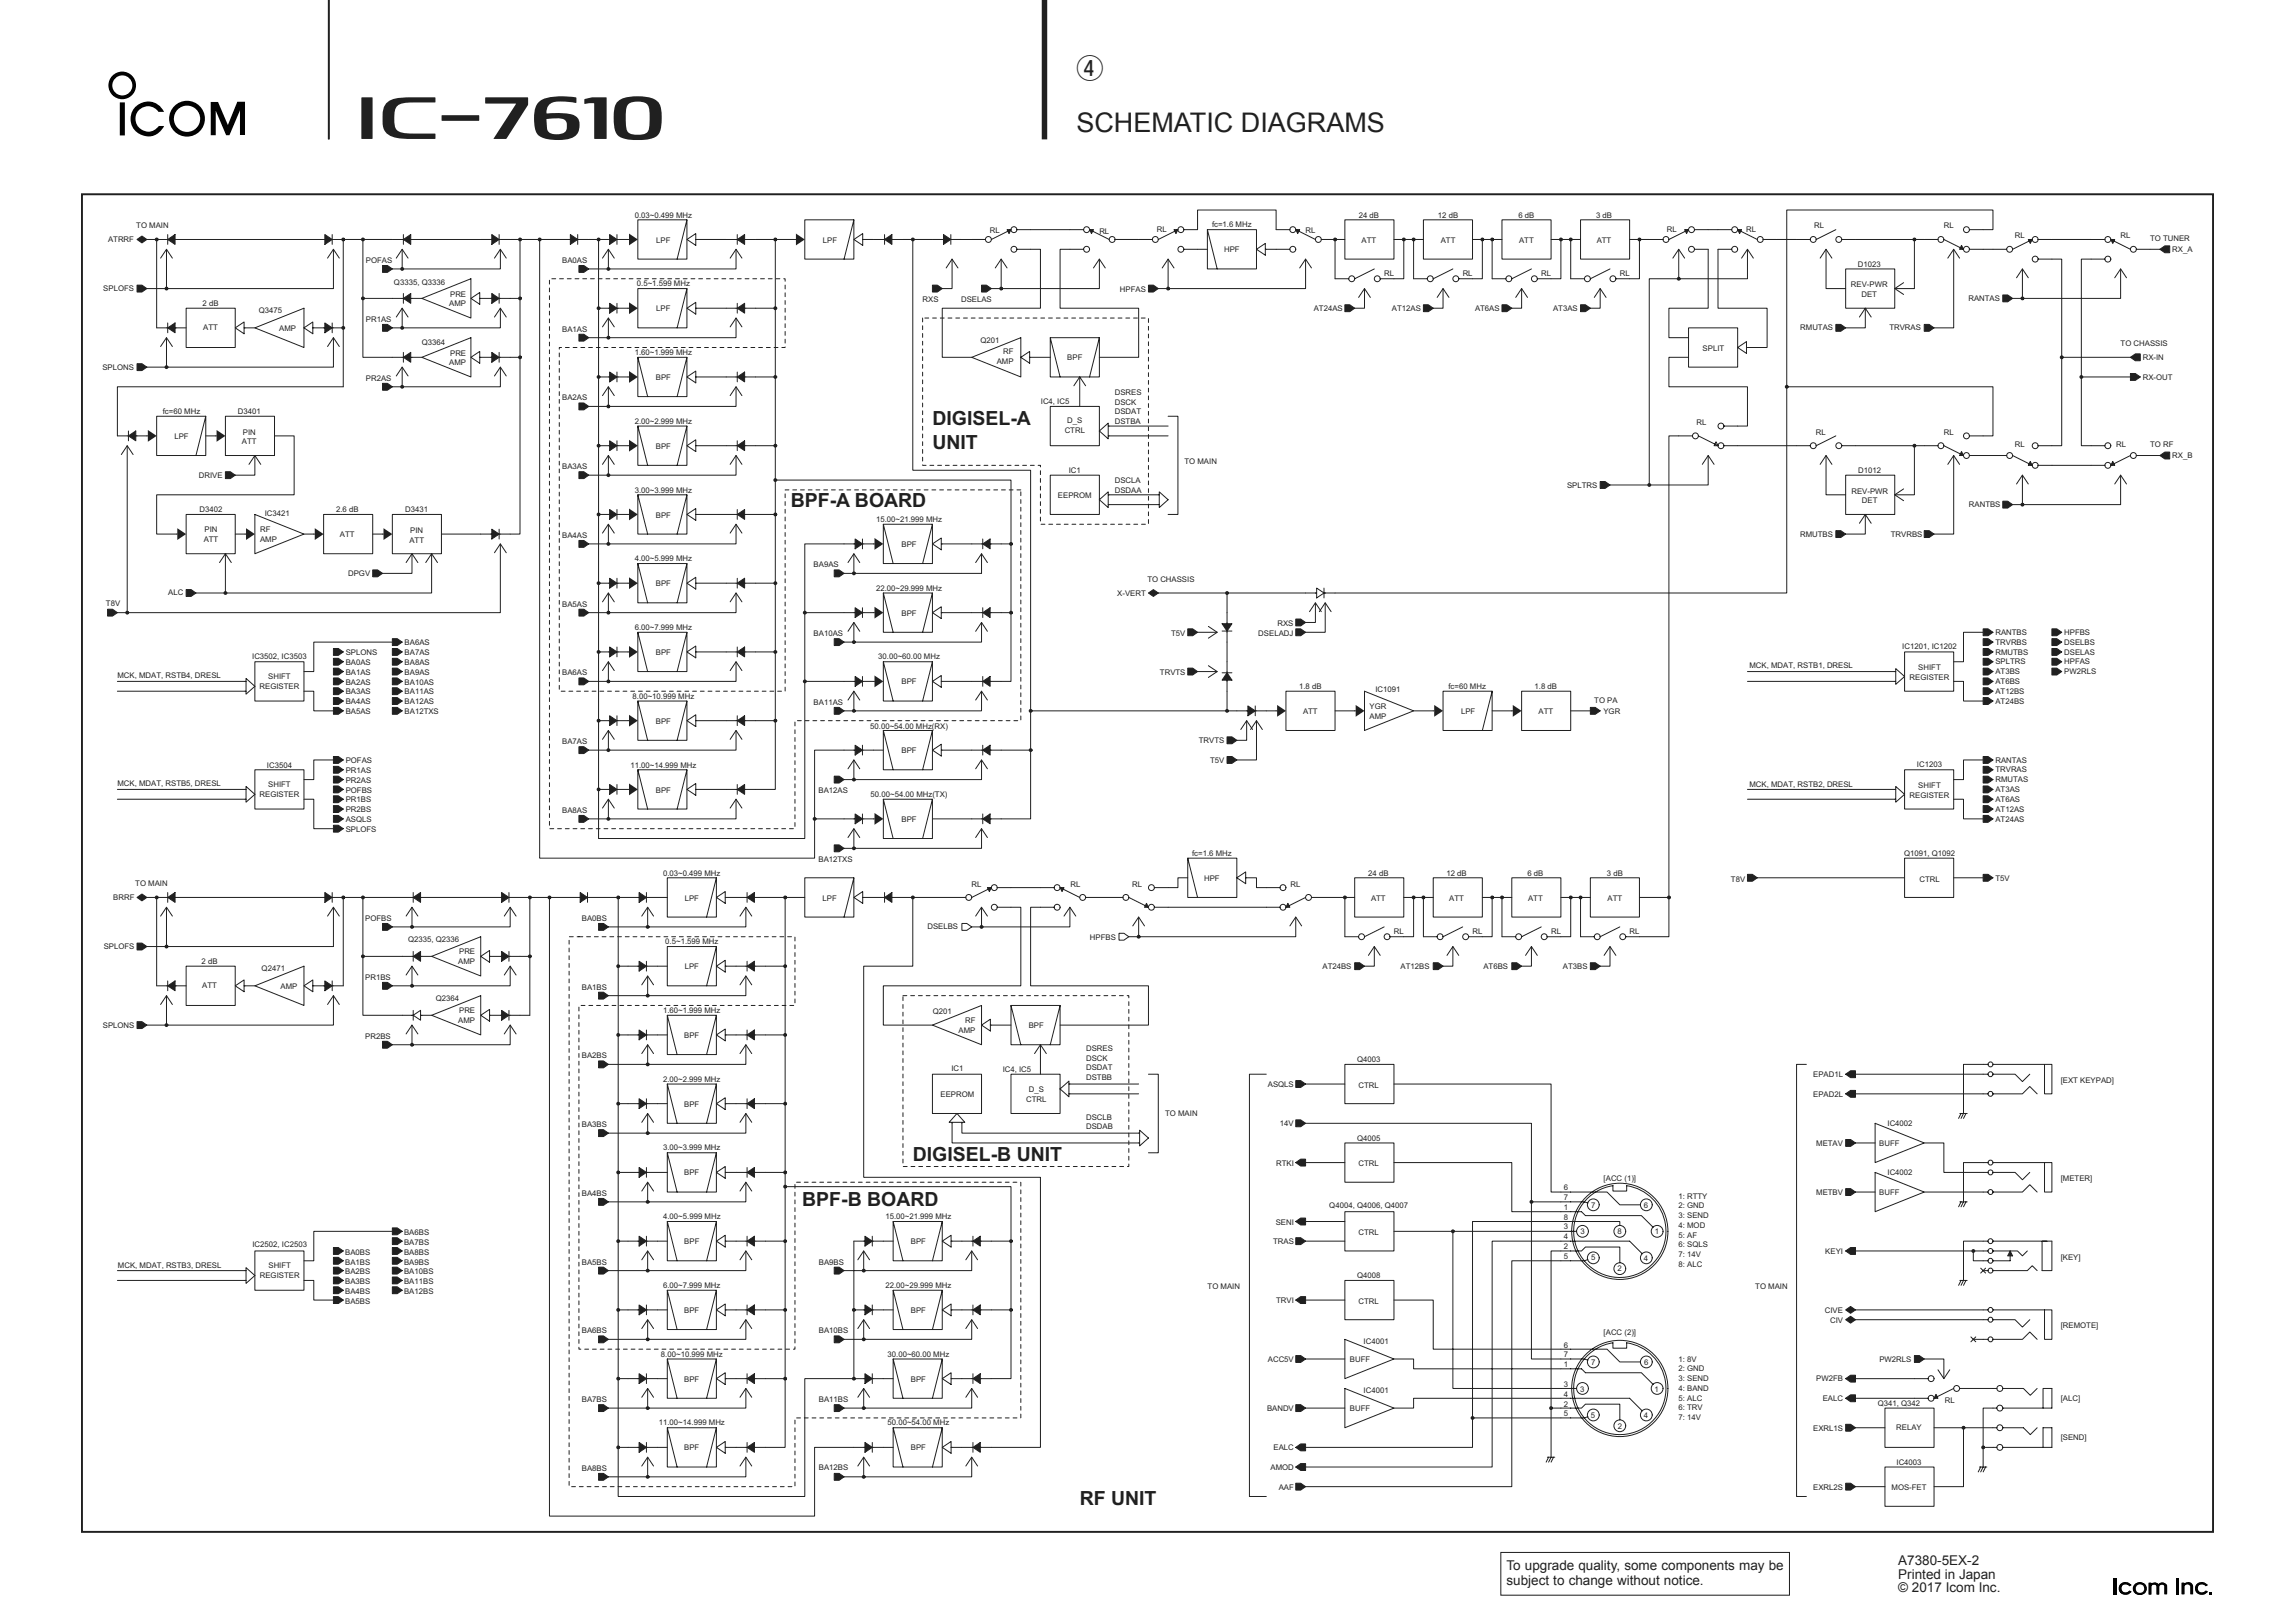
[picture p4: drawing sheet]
<svg xmlns="http://www.w3.org/2000/svg" width="420mm" height="297mm" viewBox="0 0 420 297" stroke-linecap="round" stroke-linejoin="round" font-family="sans-serif">
<defs><g id="words">
<g font-size="4.9" fill="#231f20">
<text x="197" y="14.2">r</text>
<text x="197" y="24.2">SCHEMATIC DIAGRAMS</text>
</g>
<g font-size="3.6" fill="#231f20">
<text x="170.6" y="77.8">DIGISEL-A</text>
<text x="170.6" y="82.1">UNIT</text>
<text x="144.7" y="92.8">BPF-A BOARD</text>
<text x="167" y="212.5">DIGISEL-B UNIT</text>
<text x="146.8" y="220.7">BPF-B BOARD</text>
<text x="197.6" y="275.4">RF UNIT</text>
</g>
<g font-size="2.5" fill="#231f20">
<text x="275.7" y="287.3">To upgrade quality, some components may be</text>
<text x="347.4" y="286.5">A7380-5EX-2</text>
<text x="275.7" y="290.1">subject to change without notice.</text>
<text x="347.4" y="288.9">Printed in Japan</text>
<text x="347.4" y="291.4">© 2017 Icom Inc.</text>
</g>
<g font-size="1.4" fill="#231f20">
<text x="24.9" y="41.8">TO MAIN</text>
<text x="116.2" y="39.8">0.03~0.499 MHz</text>
<text x="221.8" y="41.6">fc=1.6 MHz</text>
<text x="248.6" y="39.8">24 dB</text>
<text x="263.2" y="39.8">12 dB</text>
<text x="277.9" y="39.8">6 dB</text>
<text x="292.1" y="39.8">3 dB</text>
<text x="332" y="41.8">RL</text>
<text x="355.7" y="41.8">RL</text>
<text x="19.8" y="44.4">ATRRF</text>
<text x="120.1" y="44.4">LPF</text>
<text x="150.6" y="44.4">LPF</text>
<text x="181.2" y="42.6">RL</text>
<text x="201.2" y="42.8">RL</text>
<text x="211.7" y="42.4">RL</text>
<text x="224" y="46.2">HPF</text>
<text x="238.9" y="42.7">RL</text>
<text x="249.2" y="44.4">ATT</text>
<text x="263.7" y="44.4">ATT</text>
<text x="278" y="44.4">ATT</text>
<text x="292.2" y="44.4">ATT</text>
<text x="305.1" y="42.4">RL</text>
<text x="319.6" y="42.4">RL</text>
<text x="368.7" y="43.6">RL</text>
<text x="388.1" y="43.6">RL</text>
<text x="393.5" y="44.1">TO TUNER</text>
<text x="397.5" y="46.1">RX_A</text>
<text x="18.9" y="53.3">SPLOFS</text>
<text x="67" y="48.2">POFAS</text>
<text x="72.1" y="52.2">Q3335, Q3336</text>
<text x="102.9" y="48.1">BA0AS</text>
<text x="116.6" y="52.4">0.5~1.599 MHz</text>
<text x="205" y="53.4">HPFAS</text>
<text x="253.3" y="50.6">RL</text>
<text x="267.7" y="50.6">RL</text>
<text x="282.1" y="50.6">RL</text>
<text x="296.4" y="50.6">RL</text>
<text x="338.7" y="52.6">REV-PWR</text>
<text x="340" y="48.8">D1023</text>
<text x="37.1" y="56">2 dB</text>
<text x="47.3" y="57.4">Q3475</text>
<text x="67" y="58.9">PR1AS</text>
<text x="82.2" y="56.1">AMP</text>
<text x="82.4" y="54.3">PRE</text>
<text x="120.1" y="57">LPF</text>
<text x="168.8" y="55.3">RXS</text>
<text x="175.9" y="55.3">DSELAS</text>
<text x="240.4" y="57">AT24AS</text>
<text x="254.7" y="57">AT12AS</text>
<text x="269.9" y="57">AT6AS</text>
<text x="284.2" y="57">AT3AS</text>
<text x="340.7" y="54.4">DET</text>
<text x="360.2" y="55.1">RANTAS</text>
<text x="37.2" y="60.4">ATT</text>
<text x="51.1" y="60.6">AMP</text>
<text x="77.2" y="63.1">Q3364</text>
<text x="82.4" y="65.1">PRE</text>
<text x="102.9" y="60.7">BA1AS</text>
<text x="116.2" y="65">1.60~1.999 MHz</text>
<text x="179.5" y="62.8">Q201</text>
<text x="183.6" y="64.8">RF</text>
<text x="195.3" y="66">BPF</text>
<text x="311.6" y="64.3">SPLIT</text>
<text x="329.5" y="60.5">RMUTAS</text>
<text x="345.8" y="60.5">TRVRAS</text>
<text x="388.1" y="63.4">TO CHASSIS</text>
<text x="392.1" y="65.9">RX-IN</text>
<text x="18.7" y="67.7">SPLONS</text>
<text x="67" y="69.6">PR2AS</text>
<text x="82.2" y="66.8">AMP</text>
<text x="120" y="69.5">BPF</text>
<text x="182.4" y="66.6">AMP</text>
<text x="392.1" y="69.5">RX-OUT</text>
<text x="29.8" y="75.8">fc=60 MHz</text>
<text x="43.5" y="75.8">D3401</text>
<text x="102.9" y="73.3">BA2AS</text>
<text x="116.2" y="77.6">2.00~2.999 MHz</text>
<text x="190.5" y="73.9">IC4, IC5</text>
<text x="195.3" y="77.5">D_S</text>
<text x="204" y="72.2">DSRES</text>
<text x="204" y="74">DSCK</text>
<text x="204" y="75.8">DSDAT</text>
<text x="204" y="77.6">DSTBA</text>
<text x="310.5" y="77.8">RL</text>
<text x="31.9" y="80.3">LPF</text>
<text x="44.3" y="81.3">ATT</text>
<text x="44.4" y="79.6">PIN</text>
<text x="120" y="82.1">BPF</text>
<text x="194.8" y="79.3">CTRL</text>
<text x="332.3" y="79.5">RL</text>
<text x="355.7" y="79.5">RL</text>
<text x="368.7" y="81.8">RL</text>
<text x="387.3" y="81.8">RL</text>
<text x="393.5" y="81.8">TO RF</text>
<text x="397.5" y="83.8">RX_B</text>
<text x="36.4" y="87.5">DRIVE</text>
<text x="102.9" y="85.8">BA3AS</text>
<text x="195.6" y="86.5">IC1</text>
<text x="204" y="88.4">DSCLA</text>
<text x="216.8" y="84.9">TO MAIN</text>
<text x="286.8" y="89.3">SPLTRS</text>
<text x="340.1" y="86.5">D1012</text>
<text x="36.5" y="93.7">D3402</text>
<text x="48.4" y="94.5">IC3421</text>
<text x="61.5" y="93.7">2.6 dB</text>
<text x="74.2" y="93.7">D3431</text>
<text x="116.2" y="90.1">3.00~3.999 MHz</text>
<text x="120" y="94.7">BPF</text>
<text x="160.3" y="95.5">15.00~21.999 MHz</text>
<text x="193.6" y="91.1">EEPROM</text>
<text x="204" y="90.2">DSDAA</text>
<text x="338.8" y="90.3">REV-PWR</text>
<text x="340.8" y="92.1">DET</text>
<text x="360.3" y="92.9">RANTBS</text>
<text x="37.3" y="99.2">ATT</text>
<text x="37.4" y="97.4">PIN</text>
<text x="47.6" y="97.4">RF</text>
<text x="47.6" y="99.2">AMP</text>
<text x="62.2" y="98.3">ATT</text>
<text x="74.9" y="99.3">ATT</text>
<text x="75.1" y="97.5">PIN</text>
<text x="102.9" y="98.4">BA4AS</text>
<text x="165" y="100.1">BPF</text>
<text x="329.4" y="98.2">RMUTBS</text>
<text x="346" y="98.2">TRVRBS</text>
<text x="63.7" y="105.4">DPGV</text>
<text x="116.2" y="102.7">4.00~5.999 MHz</text>
<text x="120" y="107.3">BPF</text>
<text x="148.9" y="103.8">BA9AS</text>
<text x="210" y="106.5">TO CHASSIS</text>
<text x="19.4" y="110.8">T8V</text>
<text x="30.8" y="109">ALC</text>
<text x="102.9" y="111">BA5AS</text>
<text x="160.3" y="108.1">22.00~29.999 MHz</text>
<text x="165" y="112.7">BPF</text>
<text x="204.5" y="109">X-VERT</text>
<text x="63.3" y="119.9">SPLONS</text>
<text x="74.1" y="118.1">BA6AS</text>
<text x="74.1" y="119.9">BA7AS</text>
<text x="116.2" y="115.3">6.00~7.999 MHz</text>
<text x="120" y="119.9">BPF</text>
<text x="148.9" y="116.4">BA10AS</text>
<text x="214.3" y="116.3">T5V</text>
<text x="230.3" y="116.4">DSELADJ</text>
<text x="233.8" y="114.6">RXS</text>
<text x="348.1" y="118.7">IC1201, IC1202</text>
<text x="365.2" y="116.2">RANTBS</text>
<text x="365.2" y="118">TRVRBS</text>
<text x="365.2" y="119.8">RMUTBS</text>
<text x="377.8" y="116.2">HPFBS</text>
<text x="377.8" y="118">DSELBS</text>
<text x="377.8" y="119.8">DSELAS</text>
<text x="21.5" y="124">MCK, MDAT, RSTB4, DRESL</text>
<text x="46.2" y="120.7">IC3502, IC3503</text>
<text x="49.1" y="124.3">SHIFT</text>
<text x="63.3" y="121.7">BA0AS</text>
<text x="63.3" y="125.3">BA2AS</text>
<text x="63.3" y="123.5">BA1AS</text>
<text x="74" y="125.3">BA10AS</text>
<text x="74.1" y="123.5">BA9AS</text>
<text x="74.1" y="121.7">BA8AS</text>
<text x="102.9" y="123.6">BA6AS</text>
<text x="160.7" y="120.7">30.00~60.00 MHz</text>
<text x="165" y="125.3">BPF</text>
<text x="212.3" y="123.5">TRVTS</text>
<text x="320.2" y="122.3">MCK, MDAT, RSTB1, DRESL</text>
<text x="349.5" y="124.5">REGISTER</text>
<text x="351.1" y="122.7">SHIFT</text>
<text x="365.2" y="121.6">SPLTRS</text>
<text x="365.2" y="125.2">AT6BS</text>
<text x="365.2" y="123.4">AT3BS</text>
<text x="377.8" y="123.4">PW2RLS</text>
<text x="377.8" y="121.6">HPFAS</text>
<text x="47.5" y="126.1">REGISTER</text>
<text x="63.3" y="130.7">BA5AS</text>
<text x="63.3" y="127.1">BA3AS</text>
<text x="63.3" y="128.9">BA4AS</text>
<text x="74" y="128.9">BA12AS</text>
<text x="74.1" y="130.7">BA12TXS</text>
<text x="74.1" y="127.1">BA11AS</text>
<text x="115.8" y="127.9">8.00~10.999 MHz</text>
<text x="148.9" y="129">BA11AS</text>
<text x="237.7" y="126.2">1.8 dB</text>
<text x="238.5" y="130.6">ATT</text>
<text x="250.6" y="129.8">YGR</text>
<text x="250.6" y="131.5">AMP</text>
<text x="251.7" y="126.6">IC1091</text>
<text x="265.1" y="126.2">fc=60 MHz</text>
<text x="267.4" y="130.6">LPF</text>
<text x="280.9" y="126.2">1.8 dB</text>
<text x="281.6" y="130.6">ATT</text>
<text x="291.8" y="128.7">TO PA</text>
<text x="293.4" y="130.6">YGR</text>
<text x="365.2" y="128.8">AT24BS</text>
<text x="365.2" y="127">AT12BS</text>
<text x="102.9" y="136.2">BA7AS</text>
<text x="120" y="132.4">BPF</text>
<text x="159.3" y="133.5">50.00~54.00 MHz(RX)</text>
<text x="165" y="137.8">BPF</text>
<text x="219.4" y="136">TRVTS</text>
<text x="21.5" y="143.9">MCK, MDAT, RSTB5, DRESL</text>
<text x="48.8" y="140.5">IC3504</text>
<text x="63.3" y="143.3">PR2AS</text>
<text x="63.3" y="139.7">POFAS</text>
<text x="63.3" y="141.5">PR1AS</text>
<text x="115.4" y="140.4">11.00~14.999 MHz</text>
<text x="221.4" y="139.6">T5V</text>
<text x="320.2" y="144">MCK, MDAT, RSTB2, DRESL</text>
<text x="350.8" y="140.4">IC1203</text>
<text x="365.2" y="143.1">RMUTAS</text>
<text x="365.2" y="139.5">RANTAS</text>
<text x="365.2" y="141.3">TRVRAS</text>
<text x="47.5" y="145.8">REGISTER</text>
<text x="49.1" y="144">SHIFT</text>
<text x="63.3" y="146.9">PR1BS</text>
<text x="63.3" y="148.7">PR2BS</text>
<text x="63.3" y="145.1">POFBS</text>
<text x="102.9" y="148.7">BA8AS</text>
<text x="120" y="145">BPF</text>
<text x="149.8" y="145.2">BA12AS</text>
<text x="159.3" y="145.8">50.00~54.00 MHz(TX)</text>
<text x="349.5" y="146">REGISTER</text>
<text x="351.1" y="144.2">SHIFT</text>
<text x="365.2" y="146.7">AT6AS</text>
<text x="365.2" y="148.5">AT12AS</text>
<text x="365.2" y="144.9">AT3AS</text>
<text x="63.3" y="152.2">SPLOFS</text>
<text x="63.3" y="150.4">ASQLS</text>
<text x="165" y="150.4">BPF</text>
<text x="365.2" y="150.3">AT24AS</text>
<text x="121.4" y="160.2">0.03~0.499 MHz</text>
<text x="149.8" y="157.7">BA12TXS</text>
<text x="218.2" y="156.6">fc=1.6 MHz</text>
<text x="220.4" y="161.2">HPF</text>
<text x="250.4" y="160.2">24 dB</text>
<text x="264.7" y="160.2">12 dB</text>
<text x="279.5" y="160.2">6 dB</text>
<text x="294.1" y="160.2">3 dB</text>
<text x="316.8" y="161.3">T8V</text>
<text x="348.4" y="156.6">Q1091, Q1092</text>
<text x="351.3" y="161.3">CTRL</text>
<text x="365.2" y="161.1">T5V</text>
<text x="20.7" y="164.7">BRRF</text>
<text x="24.8" y="162.2">TO MAIN</text>
<text x="125.3" y="164.8">LPF</text>
<text x="150.5" y="164.8">LPF</text>
<text x="177.8" y="162.4">RL</text>
<text x="195.9" y="162.4">RL</text>
<text x="207.2" y="162.4">RL</text>
<text x="236.2" y="162.4">RL</text>
<text x="250.9" y="164.8">ATT</text>
<text x="265.2" y="164.8">ATT</text>
<text x="279.7" y="164.8">ATT</text>
<text x="294.2" y="164.8">ATT</text>
<text x="19" y="173.6">SPLOFS</text>
<text x="66.8" y="168.5">POFBS</text>
<text x="74.7" y="172.5">Q2335, Q2336</text>
<text x="106.5" y="168.5">BA0BS</text>
<text x="121.8" y="172.8">0.5~1.599 MHz</text>
<text x="169.7" y="170">DSELBS</text>
<text x="199.5" y="172">HPFBS</text>
<text x="255.1" y="171">RL</text>
<text x="269.5" y="171">RL</text>
<text x="283.9" y="171">RL</text>
<text x="298.2" y="171">RL</text>
<text x="36.9" y="176.4">2 dB</text>
<text x="47.9" y="177.8">Q2471</text>
<text x="66.8" y="179.3">PR1BS</text>
<text x="83.9" y="176.4">AMP</text>
<text x="84" y="174.6">PRE</text>
<text x="125.3" y="177.4">LPF</text>
<text x="242" y="177.3">AT24BS</text>
<text x="256.3" y="177.3">AT12BS</text>
<text x="271.5" y="177.3">AT6BS</text>
<text x="286" y="177.3">AT3BS</text>
<text x="37" y="180.8">ATT</text>
<text x="51.3" y="181">AMP</text>
<text x="79.8" y="183.2">Q2364</text>
<text x="84" y="185.5">PRE</text>
<text x="106.5" y="181.1">BA1BS</text>
<text x="121.4" y="185.4">1.60~1.999 MHz</text>
<text x="170.7" y="185.6">Q201</text>
<text x="18.8" y="188.1">SPLONS</text>
<text x="66.8" y="190.1">PR2BS</text>
<text x="83.9" y="187.2">AMP</text>
<text x="125.2" y="189.9">BPF</text>
<text x="175.4" y="189">AMP</text>
<text x="176.6" y="187.3">RF</text>
<text x="188.3" y="188.2">BPF</text>
<text x="106.5" y="193.7">BA2BS</text>
<text x="121.4" y="198">2.00~2.999 MHz</text>
<text x="174.1" y="196">IC1</text>
<text x="183.5" y="196.1">IC4, IC5</text>
<text x="198.8" y="192.3">DSRES</text>
<text x="198.8" y="194.1">DSCK</text>
<text x="198.8" y="195.9">DSDAT</text>
<text x="198.8" y="197.7">DSTBB</text>
<text x="248.3" y="194.4">Q4003</text>
<text x="331.8" y="197.1">EPAD1L</text>
<text x="125.2" y="202.5">BPF</text>
<text x="172.1" y="200.7">EEPROM</text>
<text x="187.8" y="201.7">CTRL</text>
<text x="188.3" y="199.9">D_S</text>
<text x="232" y="198.9">ASQLS</text>
<text x="248.6" y="199.1">CTRL</text>
<text x="331.8" y="200.7">EPAD2L</text>
<text x="377.1" y="198.2">[EXT KEYPAD]</text>
<text x="106.5" y="206.2">BA3BS</text>
<text x="198.8" y="204.9">DSCLB</text>
<text x="198.8" y="206.7">DSDAB</text>
<text x="213.2" y="204.2">TO MAIN</text>
<text x="234.2" y="206.1">14V</text>
<text x="248.4" y="208.7">Q4005</text>
<text x="332.4" y="209.7">METAV</text>
<text x="343.9" y="209.7">BUFF</text>
<text x="345.4" y="206.1">IC4002</text>
<text x="121.4" y="210.5">3.00~3.999 MHz</text>
<text x="125.2" y="215.1">BPF</text>
<text x="233.5" y="213.3">RTKI</text>
<text x="248.6" y="213.4">CTRL</text>
<text x="345.4" y="215">IC4002</text>
<text x="106.5" y="218.8">BA4BS</text>
<text x="243.3" y="221">Q4004, Q4006, Q4007</text>
<text x="286.2" y="221.4">1</text>
<text x="286.2" y="217.8">6</text>
<text x="286.2" y="219.6">7</text>
<text x="291.2" y="221">7</text>
<text x="293.5" y="216.1">[ACC (1)]</text>
<text x="300.9" y="221">6</text>
<text x="307.2" y="219.4">1: RTTY</text>
<text x="307.2" y="221.1">2: GND</text>
<text x="332.4" y="218.7">METBV</text>
<text x="343.9" y="218.7">BUFF</text>
<text x="377.1" y="216.1">[METER]</text>
<text x="74" y="227.8">BA7BS</text>
<text x="74" y="226">BA6BS</text>
<text x="121.4" y="223.1">4.00~5.999 MHz</text>
<text x="125.2" y="227.7">BPF</text>
<text x="162" y="223.1">15.00~21.999 MHz</text>
<text x="166.7" y="227.7">BPF</text>
<text x="233" y="227.7">TRAS</text>
<text x="233.5" y="224.1">SENI</text>
<text x="248.6" y="226">CTRL</text>
<text x="286.2" y="225">3</text>
<text x="286.2" y="226.8">4</text>
<text x="286.2" y="223.2">8</text>
<text x="289.2" y="225.8">3</text>
<text x="296" y="225.8">8</text>
<text x="302.8" y="225.8">1</text>
<text x="307.2" y="222.9">3: SEND</text>
<text x="307.2" y="224.7">4: MOD</text>
<text x="307.2" y="226.5">5: AF</text>
<text x="21.6" y="232">MCK, MDAT, RSTB3, DRESL</text>
<text x="46.2" y="228.3">IC2502, IC2503</text>
<text x="47.5" y="233.9">REGISTER</text>
<text x="49.1" y="232.1">SHIFT</text>
<text x="63.2" y="233.2">BA2BS</text>
<text x="63.2" y="231.4">BA1BS</text>
<text x="63.2" y="229.6">BA0BS</text>
<text x="74" y="229.6">BA8BS</text>
<text x="74" y="233.2">BA10BS</text>
<text x="74" y="231.4">BA9BS</text>
<text x="106.5" y="231.4">BA5BS</text>
<text x="149.9" y="231.4">BA9BS</text>
<text x="248.4" y="233.9">Q4008</text>
<text x="286.2" y="228.6">2</text>
<text x="286.2" y="230.4">5</text>
<text x="291.2" y="230.6">5</text>
<text x="296" y="232.7">2</text>
<text x="300.9" y="230.7">4</text>
<text x="307.2" y="228.3">6: SQLS</text>
<text x="307.2" y="230">7: 14V</text>
<text x="307.2" y="231.8">8: ALC</text>
<text x="334" y="229.5">KEYI</text>
<text x="377.1" y="230.5">[KEY]</text>
<text x="63.2" y="236.8">BA4BS</text>
<text x="63.2" y="238.6">BA5BS</text>
<text x="63.2" y="235">BA3BS</text>
<text x="74" y="236.8">BA12BS</text>
<text x="74" y="235">BA11BS</text>
<text x="121.4" y="235.7">6.00~7.999 MHz</text>
<text x="162" y="235.7">22.00~29.999 MHz</text>
<text x="221" y="235.9">TO MAIN</text>
<text x="233.5" y="238.5">TRVI</text>
<text x="248.6" y="238.6">CTRL</text>
<text x="321.2" y="235.9">TO MAIN</text>
<text x="106.5" y="244">BA6BS</text>
<text x="125.2" y="240.3">BPF</text>
<text x="149.9" y="244">BA10BS</text>
<text x="166.7" y="240.3">BPF</text>
<text x="249.5" y="245.9">IC4001</text>
<text x="293.5" y="244.2">[ACC (2)]</text>
<text x="334" y="240.2">CIVE</text>
<text x="334.9" y="242">CIV</text>
<text x="377.1" y="243.1">[REMOTE]</text>
<text x="121" y="248.3">8.00~10.999 MHz</text>
<text x="162.4" y="248.3">30.00~60.00 MHz</text>
<text x="232" y="249.2">ACC5V</text>
<text x="247" y="249.2">BUFF</text>
<text x="286.2" y="250.2">1</text>
<text x="286.2" y="246.6">6</text>
<text x="286.2" y="248.4">7</text>
<text x="291.2" y="249.8">7</text>
<text x="300.9" y="249.8">6</text>
<text x="307.2" y="249.2">1: 8V</text>
<text x="307.2" y="251">2: GND</text>
<text x="343.9" y="249.2">PW2RLS</text>
<text x="106.5" y="256.6">BA7BS</text>
<text x="125.2" y="252.8">BPF</text>
<text x="149.9" y="256.6">BA11BS</text>
<text x="166.7" y="252.8">BPF</text>
<text x="249.5" y="254.9">IC4001</text>
<text x="286.2" y="257.4">2</text>
<text x="286.2" y="253.8">3</text>
<text x="286.2" y="255.6">4</text>
<text x="289.2" y="254.7">3</text>
<text x="302.8" y="254.6">1</text>
<text x="307.2" y="252.8">3: SEND</text>
<text x="307.2" y="254.5">4: BAND</text>
<text x="307.2" y="256.3">5: ALC</text>
<text x="332.4" y="252.8">PW2FB</text>
<text x="333.6" y="256.4">EALC</text>
<text x="343.7" y="257.3">Q341, Q342</text>
<text x="355.9" y="256.7">RL</text>
<text x="377.1" y="256.4">[ALC]</text>
<text x="120.6" y="260.8">11.00~14.999 MHz</text>
<text x="162.4" y="260.9">50.00~54.00 MHz</text>
<text x="231.9" y="258.2">BANDV</text>
<text x="247" y="258.2">BUFF</text>
<text x="286.2" y="259.2">5</text>
<text x="291.2" y="259.5">5</text>
<text x="296.1" y="261.5">2</text>
<text x="300.8" y="259.5">4</text>
<text x="307.2" y="258.1">6: TRV</text>
<text x="307.2" y="259.9">7: 14V</text>
<text x="331.8" y="261.9">EXRL1S</text>
<text x="347" y="261.7">RELAY</text>
<text x="377.1" y="263.6">[SEND]</text>
<text x="106.5" y="269.1">BA8BS</text>
<text x="125.2" y="265.4">BPF</text>
<text x="149.9" y="269">BA12BS</text>
<text x="166.7" y="265.3">BPF</text>
<text x="232.5" y="269">AMOD</text>
<text x="233.1" y="265.4">EALC</text>
<text x="347.1" y="268">IC4003</text>
<text x="234" y="272.6">AAF</text>
<text x="331.8" y="272.6">EXRL2S</text>
<text x="346.2" y="272.7">MOS-FET</text>
</g>
</g></defs>
<path d="M60.1 -.1v25.6" fill="none" stroke="#231f20" stroke-width=".3"/>
<g fill="#000">
<path d="M21.9 18.7h.9v6.1h-.9zM38.6 18.7h1.3l1.8 4.2 1.7-4.3h1.4v6.1h-.9v-4.5l-1.9 4.5h-.6l-1.9-4.5v4.5h-.9zM24.6 19.8a3.2 3.2 0 0 1 5.4 .7h-1a2.32 2.32 0 0 0-3.5-.4 2.32 2.32 0 0 0 .1 3.5 2.32 2.32 0 0 0 3.5-.5h.9a3.2 3.2 0 0 1-4.5 1.4 3.2 3.2 0 0 1-.9-4.7zM386.8 288.8h.5v2.9h-.5zM390.6 290a1.24 1.24 0 0 1 1.7-.3 1.24 1.24 0 0 1 .3 1.8 1.24 1.24 0 0 1-1.8 .1 1.14 1.14 0 0 1-.2-1.6zM398.2 288.8h.5v2.9h-.5zM399.2 289.6h.5v.2a.95 .95 0 0 1 1-.3 .95 .95 0 0 1 .6 .8v1.4h-.5v-1.4l-.2-.3a.63 .63 0 0 0-.8 .2l-.1 1.5h-.5zM402 289.8a1.38 1.38 0 0 1 2 .3l-.4 .2a.79 .79 0 0 0-1-.4 .79 .79 0 0 0-.4 1.1 .79 .79 0 0 0 1 .4l.5-.3 .3 .2a1.22 1.22 0 0 1-1.7 .3 1.22 1.22 0 0 1-.3-1.8zM404.3 291.3h.5v.4h-.5z"/>
<path d="M19.8 15.6a2.55 2.55 0 0 0 5.1 0 2.55 2.55 0 0 0-5.1 0zM20.5 15.6a1.85 1.85 0 0 1 3.7 0 1.85 1.85 0 0 1-3.7 0z"/>
<path d="M30.9 21.7a3.3 3.3 0 0 0 6.6 0 3.3 3.3 0 0 0-6.6 0zM31.8 21.7a2.4 2.4 0 0 1 4.8 0 2.4 2.4 0 0 1-4.8 0z"/>
</g>
<circle cx="391.6" cy="290.7" r=".78" fill="#fff"/>
<path d="M386.8 288.8h.5v2.9h-.5zM388.1 289.8a1.38 1.38 0 0 1 1.9 .3l-.3 .2a.79 .79 0 0 0-1.1-.4 .79 .79 0 0 0-.3 1.1 .79 .79 0 0 0 1 .4l.4-.3 .3 .2a1.22 1.22 0 0 1-1.7 .3 1.22 1.22 0 0 1-.2-1.8zM390.6 290a1.24 1.24 0 0 1 1.8-.3 1.24 1.24 0 0 1 .2 1.8 1.24 1.24 0 0 1-1.8 .1 1.14 1.14 0 0 1-.2-1.6zM393.2 289.6h.5v.2l.3-.2a.89 .89 0 0 1 1 .3 .97 .97 0 0 1 1.2-.1 .97 .97 0 0 1 .4 1.2l-.1 .7h-.4v-1.4a.52 .52 0 0 0-.5-.3 .52 .52 0 0 0-.5 .3v1.5h-.5v-1.5l-.1-.2-.3-.1-.4 .1-.1 .2v1.5h-.5zM398.2 288.8h.5v2.9h-.5zM399.3 289.6h.5v.2a.95 .95 0 0 1 .9-.3 .95 .95 0 0 1 .7 .8v1.4h-.5v-1.4l-.2-.3a.63 .63 0 0 0-.9 .2v1.5h-.5zM402.1 289.8a1.38 1.38 0 0 1 2 .3l-.4 .2a.79 .79 0 0 0-1.1-.4 .79 .79 0 0 0-.3 1.1 .79 .79 0 0 0 1 .4l.4-.3 .4 .2a1.22 1.22 0 0 1-1.8 .3 1.22 1.22 0 0 1-.2-1.8zM404.4 291.3h.4v.4h-.4z" fill="#000"/>
<path d="M274.7 284.1h52.8v7.8h-52.8z" fill="none" stroke="#231f20" stroke-width=".18"/>
<path d="M60.2 -.1v25.6" fill="none" stroke="#231f20" stroke-width=".3"/>
<circle cx="391.6" cy="290.7" r=".78" fill="#fff"/>
<path d="M388.1 289.8a1.38 1.38 0 0 1 2 .3l-.4 .2a.79 .79 0 0 0-1-.4 .79 .79 0 0 0-.4 1.1 .79 .79 0 0 0 1 .4l.5-.3 .3 .2a1.22 1.22 0 0 1-1.8 .3 1.22 1.22 0 0 1-.2-1.8zM393.3 289.6h.4v.2l.4-.2a.89 .89 0 0 1 .9 .3 .97 .97 0 0 1 1.3-.1 .97 .97 0 0 1 .3 1.2v.7h-.5v-1.4a.52 .52 0 0 0-.5-.3 .52 .52 0 0 0-.4 .3v1.5h-.5v-1.5l-.1-.2-.4-.1-.3 .1-.2 .2v1.5h-.4z" fill="#000"/>
<path d="M191.1 -.1v25.6" fill="none" stroke="#231f20" stroke-width="1" stroke-linecap="butt"/>
<g fill="#231f20">
<path d="M262.5 129l1.6 1.1-1.6 1.1z"/>
<path d="M66.2 17.8l-.1 7.5 .1 .1h1.9l.1-.1v-7.4l-.1-.1zM80.8 21.1v.9l.1 .1h6.7l.1-.1v-.8l-.1-.1zM70.7 18.8l-.3 .6a7 7 0 0 0 0 4.6 4.9 4.9 0 0 0 4.3 1.4h4.9l.1-.1v-.7l-.1-.2h-4a4.2 4.2 0 0 1-3-.6 5.1 5.1 0 0 1-.2-4.1 2.29 2.29 0 0 1 2.2-.9h5l.1-.2v-.7l-.1-.1h-5a5.9 5.9 0 0 0-3.9 1zM88.8 17.8v1l.1 .2h5.5l-4.1 6.4h2.3l4-6.1v-1.5zM98.7 18.5a8.4 8.4 0 0 1 5-.8l1.8 .2v.8l-.1 .1a9.5 9.5 0 0 0-4.5 .1 1.73 1.73 0 0 0-.8 1.9 13.1 13.1 0 0 1 5 .3 1.78 1.78 0 0 1 .9 2.2 2.17 2.17 0 0 1-1.6 2 7.3 7.3 0 0 1-5.8-.5 4.6 4.6 0 0 1-.8-3.8 3.4 3.4 0 0 1 .9-2.5zM100 21.8l.1 1.7a1.09 1.09 0 0 0 1 1 2.62 2.62 0 0 0 2.5-.5 1.47 1.47 0 0 0-1.1-2.3zM107 18.2v.8l.9-.1h.7l.1 .1 .1 6.4h2.2v-7.6h-2.7zM113 18.6a6.9 6.9 0 0 1 5.3-.9 2.72 2.72 0 0 1 2.8 2.8v1a5.2 5.2 0 0 1-.7 3.2 7 7 0 0 1-4.7 .9l-.9-.1a2.41 2.41 0 0 1-2.4-2.3l-.1-.8a7 7 0 0 1 .5-3.5zM115.1 19a1.84 1.84 0 0 0-.6 1.5v1.6a2.85 2.85 0 0 0 .6 2.2 4.2 4.2 0 0 0 3.2 0 1.78 1.78 0 0 0 .6-1.5v-1.5a3 3 0 0 0-.6-2.3 3.5 3.5 0 0 0-3.2 0z"/>
</g>
<path d="M262.3 130.1h.2" fill="none" stroke="#231f20" stroke-width=".18"/>
<path d="M248.1 129l1.6 1.1-1.6 1.1z" fill="#231f20"/>
<path d="M247.9 130.1h.2M249.7 126.5l9 3.6-9 3.6zM264.1 126.5h9v7.2h-9zM273.1 126.5l-1.8 7.2" fill="none" stroke="#231f20" stroke-width=".18"/>
<path d="M233.7 129l1.6 1.1-1.6 1.1z" fill="#231f20"/>
<path d="M233.5 130.1h.2M235.3 126.5h9v7.2h-9z" fill="none" stroke="#231f20" stroke-width=".18"/>
<path d="M291 129.5h.9l.9 .6-.9 .6h-.9z" fill="#231f20"/>
<g fill="none" stroke="#231f20" stroke-width=".18">
<path d="M382.7 47.4h2.5M382.7 43.8h2.5M391 45.6h2.5M336 79.8l-3.6 1.8M328.8 81.6h2.5M333.1 85l1.1-1.6 1.1 1.6M337 81.6h2.6M348.4 89.5l-1.6 1 1.6 1.1M291 129.5h.9l.9 .6-.9 .6h-.9z"/>
<circle cx="385.8" cy="47.4" r=".54"/>
<circle cx="385.8" cy="43.8" r=".54"/>
<circle cx="390.4" cy="45.6" r=".54"/>
<circle cx="331.8" cy="81.6" r=".54"/>
<circle cx="336.5" cy="81.6" r=".54"/>
</g>
<path d="M386.3 43.8h.7l-.4 .7-.3-.7 3.6 1.8z" fill="#231f20"/>
<g fill="none" stroke="#231f20" stroke-width=".18">
<path d="M386.3 43.8h.7l-.4 .7-.3-.7 3.6 1.8M382.7 81.6h2.5M382.7 85.2h2.5M391 83.4h2.5"/>
<circle cx="385.8" cy="81.6" r=".54"/>
<circle cx="385.8" cy="85.2" r=".54"/>
<circle cx="390.4" cy="83.4" r=".54"/>
</g>
<path d="M386.6 84.4l.4 .8h-.7l3.6-1.8-3.6 1.8z" fill="#231f20"/>
<g fill="none" stroke="#231f20" stroke-width=".18">
<path d="M364.7 83.4h2.5M373 81.6h2.5M373 85.2h2.5M389.9 83.4l-3.6 1.8 .3-.8 .4 .8h-.7"/>
<circle cx="367.8" cy="83.4" r=".54"/>
<circle cx="372.5" cy="85.2" r=".54"/>
<circle cx="372.5" cy="81.6" r=".54"/>
</g>
<path d="M368.3 83.4l3.6 1.8h-.7l.4-.8 .3 .8z" fill="#231f20"/>
<g fill="none" stroke="#231f20" stroke-width=".18">
<path d="M364.7 45.6h2.5M373 47.4h2.5M373 43.8h2.5M368.3 83.4l3.6 1.8-.3-.8-.4 .8h.7"/>
<circle cx="367.8" cy="45.6" r=".54"/>
<circle cx="372.5" cy="47.4" r=".54"/>
<circle cx="372.5" cy="43.8" r=".54"/>
</g>
<path d="M368.3 45.6l3.6-1.8-.3 .7-.4-.7h.7z" fill="#231f20"/>
<path d="M369 50.8l1.1-1.6 1.1 1.6M371.9 43.8h-.7l.4 .7 .3-.7-3.6 1.8M387 50.8l1.1-1.6 1.1 1.6M369 88.6l1.1-1.6 1.1 1.6M387 88.6l1.1-1.6 1.1 1.6" fill="none" stroke="#231f20" stroke-width=".18"/>
<path d="M292.8 88.1h.9l.9 .6-.9 .7h-.9z" fill="#231f20"/>
<g fill="none" stroke="#231f20" stroke-width=".18">
<path d="M309 60h9v7.2h-9zM352.1 43.8h2.6M360.4 42h2.5M360.4 45.6h2.5M292.8 88.1h.9l.9 .6-.9 .7h-.9zM311.5 85l1.1-1.6 1.1 1.6"/>
<circle cx="355.2" cy="43.8" r=".54"/>
<circle cx="359.9" cy="45.6" r=".54"/>
<circle cx="359.9" cy="42" r=".54"/>
</g>
<path d="M355.7 43.8l3.6 1.8h-.7l.4-.7 .3 .7z" fill="#231f20"/>
<g fill="none" stroke="#231f20" stroke-width=".18">
<path d="M355.7 43.8l3.6 1.8-.3-.7-.4 .7h.7M360.4 79.8h2.5M352.1 81.6h2.6M360.4 83.4h2.5"/>
<circle cx="359.9" cy="79.8" r=".54"/>
<circle cx="355.2" cy="81.6" r=".54"/>
<circle cx="359.9" cy="83.4" r=".54"/>
</g>
<path d="M355.7 81.6l3.6 1.8h-.7l.4-.8 .3 .8z" fill="#231f20"/>
<g fill="none" stroke="#231f20" stroke-width=".18">
<path d="M328.8 43.8h2.5M333.1 47.2l1.1-1.6 1.1 1.6M336 42l-3.6 1.8M337 43.8h2.6M348.4 51.7l-1.6 1.1 1.6 1.1M356.5 47.2l1-1.6 1.1 1.6M307.2 79.8h2.5M310.8 79.8l3.6 1.8-.4-.8-.3 .8h.7M315.5 78h2.5M315.5 81.6h2.5M355.7 81.6l3.6 1.8-.3-.8-.4 .8h.7M356.5 85l1-1.6 1.1 1.6"/>
<circle cx="331.8" cy="43.8" r=".54"/>
<circle cx="336.5" cy="43.8" r=".54"/>
<circle cx="310.3" cy="79.8" r=".54"/>
<circle cx="314.9" cy="78" r=".54"/>
<circle cx="314.9" cy="81.6" r=".54"/>
</g>
<path d="M375.5 115.1h.9l.9 .6-.9 .6h-.9z" fill="#231f20"/>
<path d="M375.5 115.1h.9l.9 .6-.9 .6h-.9z" fill="none" stroke="#231f20" stroke-width=".18"/>
<path d="M375.5 116.9h.9l.9 .6-.9 .6h-.9z" fill="#231f20"/>
<path d="M375.5 116.9h.9l.9 .6-.9 .6h-.9z" fill="none" stroke="#231f20" stroke-width=".18"/>
<path d="M375.5 120.5h.9l.9 .6-.9 .6h-.9z" fill="#231f20"/>
<path d="M375.5 120.5h.9l.9 .6-.9 .6h-.9z" fill="none" stroke="#231f20" stroke-width=".18"/>
<path d="M375.5 118.7h.9l.9 .6-.9 .6h-.9z" fill="#231f20"/>
<path d="M375.5 118.7h.9l.9 .6-.9 .6h-.9zM346.8 122.9h.1M346.8 124.7h.1M346.9 122.4l1.7 1.4-1.7 1.4z" fill="none" stroke="#231f20" stroke-width=".18"/>
<path d="M362.9 115.1h.9l.9 .6-.9 .6h-.9z" fill="#231f20"/>
<path d="M362.9 115.1h.9l.9 .6-.9 .6h-.9z" fill="none" stroke="#231f20" stroke-width=".18"/>
<path d="M362.9 120.5h.9l.9 .6-.9 .6h-.9z" fill="#231f20"/>
<path d="M348.6 119.3h8.9v7.2h-8.9zM362.9 120.5h.9l.9 .6-.9 .6h-.9z" fill="none" stroke="#231f20" stroke-width=".18"/>
<path d="M362.9 116.9h.9l.9 .6-.9 .6h-.9z" fill="#231f20"/>
<path d="M362.9 116.9h.9l.9 .6-.9 .6h-.9z" fill="none" stroke="#231f20" stroke-width=".18"/>
<path d="M362.9 142h.9l.9 .7-.9 .6h-.9z" fill="#231f20"/>
<path d="M362.9 142h.9l.9 .7-.9 .6h-.9z" fill="none" stroke="#231f20" stroke-width=".18"/>
<path d="M362.9 118.7h.9l.9 .6-.9 .6h-.9z" fill="#231f20"/>
<path d="M362.9 118.7h.9l.9 .6-.9 .6h-.9z" fill="none" stroke="#231f20" stroke-width=".18"/>
<path d="M362.9 138.4h.9l.9 .7-.9 .6h-.9z" fill="#231f20"/>
<path d="M362.9 138.4h.9l.9 .7-.9 .6h-.9z" fill="none" stroke="#231f20" stroke-width=".18"/>
<path d="M362.9 140.2h.9l.9 .7-.9 .6h-.9z" fill="#231f20"/>
<path d="M362.9 140.2h.9l.9 .7-.9 .6h-.9z" fill="none" stroke="#231f20" stroke-width=".18"/>
<path d="M362.9 127.7h.9l.9 .6-.9 .6h-.9z" fill="#231f20"/>
<path d="M362.9 127.7h.9l.9 .6-.9 .6h-.9z" fill="none" stroke="#231f20" stroke-width=".18"/>
<path d="M362.9 125.9h.9l.9 .6-.9 .6h-.9z" fill="#231f20"/>
<path d="M362.9 125.9h.9l.9 .6-.9 .6h-.9z" fill="none" stroke="#231f20" stroke-width=".18"/>
<path d="M362.9 124.1h.9l.9 .6-.9 .6h-.9z" fill="#231f20"/>
<path d="M362.9 124.1h.9l.9 .6-.9 .6h-.9z" fill="none" stroke="#231f20" stroke-width=".18"/>
<path d="M362.9 122.3h.9l.9 .6-.9 .6h-.9z" fill="#231f20"/>
<path d="M362.9 122.3h.9l.9 .6-.9 .6h-.9z" fill="none" stroke="#231f20" stroke-width=".18"/>
<path d="M362.9 149.2h.9l.9 .6-.9 .7h-.9z" fill="#231f20"/>
<path d="M362.9 149.2h.9l.9 .6-.9 .7h-.9z" fill="none" stroke="#231f20" stroke-width=".18"/>
<path d="M362.9 145.6h.9l.9 .7-.9 .6h-.9z" fill="#231f20"/>
<path d="M362.9 145.6h.9l.9 .7-.9 .6h-.9z" fill="none" stroke="#231f20" stroke-width=".18"/>
<path d="M362.9 147.4h.9l.9 .7-.9 .6h-.9z" fill="#231f20"/>
<path d="M362.9 147.4h.9l.9 .7-.9 .6h-.9z" fill="none" stroke="#231f20" stroke-width=".18"/>
<path d="M362.9 143.8h.9l.9 .7-.9 .6h-.9z" fill="#231f20"/>
<path d="M346.8 144.5h.1M346.8 146.3h.1M346.9 143.9l1.7 1.5-1.7 1.4zM348.6 140.9h8.9v7.2h-8.9zM362.9 143.8h.9l.9 .7-.9 .6h-.9z" fill="none" stroke="#231f20" stroke-width=".18"/>
<path d="M237.1 237.9l.9-.6h.9v1.2h-.9z" fill="#231f20"/>
<path d="M237.1 237.9l.9-.6h.9v1.2h-.9z" fill="none" stroke="#231f20" stroke-width=".18"/>
<path d="M237.1 264.9l.9-.7h.9v1.3h-.9z" fill="#231f20"/>
<path d="M246.1 194.8h9v7.2h-9zM237.1 264.9l.9-.7h.9v1.3h-.9z" fill="none" stroke="#231f20" stroke-width=".18"/>
<path d="M237.1 268.5l.9-.7h.9v1.3h-.9z" fill="#231f20"/>
<path d="M237.1 268.5l.9-.7h.9v1.3h-.9z" fill="none" stroke="#231f20" stroke-width=".18"/>
<path d="M237.1 197.7h.9l.9 .7-.9 .6h-.9z" fill="#231f20"/>
<path d="M237.1 197.7h.9l.9 .7-.9 .6h-.9z" fill="none" stroke="#231f20" stroke-width=".18"/>
<path d="M237.1 271.4h.9l.9 .7-.9 .6h-.9z" fill="#231f20"/>
<g fill="none" stroke="#231f20" stroke-width=".18">
<path d="M285.7 218.1h8.4l2.3 2.4h3.8M285.7 219.9h4.3l.6 .3M290.3 219.5a8.4 8.4 0 0 1 4.9-2.5v1h2.5v-1a8.4 8.4 0 0 1 6.7 11.3 8.4 8.4 0 0 1-12.5 4.2 8.4 8.4 0 0 1-1.6-13zM285.7 223.5h10.7v.7M285.7 221.7h3.7l.7 .8h10.3l2.1 2.1M285.7 228.9h3.7l.7-.7h6.3v2.9M285.7 225.3h2.8M285.7 227.1h12.5l2.3 2.3M290.6 230.5l-.6 .2h-4.3M285.7 250.5h3.7l.7 .7h10.3l2.1 2.1M285.7 257.7h3.7l.7-.7h6.3v2.8M285.7 246.9h8.4l2.3 2.3h3.8"/>
<path d="M285.7 255.9h12.5l2.3 2.3M285.7 248.7h4.3l.6 .2M285.7 254.1h2.8M290.3 248.2a8.4 8.4 0 0 1 4.9-2.5v1h2.5v-1a8.4 8.4 0 0 1 6.7 11.3 8.4 8.4 0 0 1-12.5 4.2 8.4 8.4 0 0 1-1.6-13zM290.6 259.2l-.6 .3h-4.3M237.1 271.4h.9l.9 .7-.9 .6h-.9z"/>
<circle cx="289.6" cy="225.3" r="1.08"/>
<circle cx="291.6" cy="220.5" r="1.08"/>
<circle cx="291.6" cy="230.2" r="1.08"/>
<circle cx="296.4" cy="225.3" r="8.8"/>
<circle cx="296.4" cy="232.2" r="1.08"/>
<circle cx="296.4" cy="225.3" r="1.08"/>
<circle cx="301.3" cy="220.5" r="1.08"/>
<circle cx="301.3" cy="230.2" r="1.08"/>
<circle cx="303.3" cy="225.3" r="1.08"/>
<circle cx="289.6" cy="254.1" r="1.08"/>
<circle cx="291.6" cy="249.2" r="1.08"/>
<circle cx="291.6" cy="258.9" r="1.08"/>
<circle cx="296.4" cy="254.1" r="8.8"/>
<circle cx="301.3" cy="249.2" r="1.08"/>
<circle cx="301.3" cy="258.9" r="1.08"/>
<circle cx="303.3" cy="254.1" r="1.08"/>
<circle cx="296.4" cy="260.9" r="1.08"/>
</g>
<path d="M237.1 257h.9l.9 .7-.9 .6h-.9z" fill="#231f20"/>
<path d="M237.1 257h.9l.9 .7-.9 .6h-.9zM283.2 266.7h1.3M283.4 266.7l-.4 .9M283.9 266.7l-.5 .9M284.3 266.7l-.4 .9" fill="none" stroke="#231f20" stroke-width=".18"/>
<path d="M237.1 248.1h.9l.9 .6-.9 .6h-.9z" fill="#231f20"/>
<g fill="none" stroke="#231f20" stroke-width=".18">
<path d="M362.9 239.7h.9M364.7 239.7a.45 .45 0 0 0-.6-.4 .45 .45 0 0 0-.2 .7 .45 .45 0 0 0 .8-.1v-.2h10.8v5.4h-1.3v-5.4M237.1 248.1h.9l.9 .6-.9 .6h-.9zM360.7 244.6l.9 .9M361.6 244.6l-.9 .9M362.9 245.1h.9M362.9 241.5h.9M364.7 245.1h5.4l1.4-1.4 1.3 1.4M364.7 241.5h4.1l1.3 1.3 1.4-1.3"/>
<circle cx="364.3" cy="241.5" r=".45"/>
<circle cx="364.3" cy="245.1" r=".45"/>
</g>
<path d="M337.8 260.6h.9l.9 .7-.9 .6h-.9z" fill="#231f20"/>
<path d="M337.8 260.6h.9l.9 .7-.9 .6h-.9z" fill="none" stroke="#231f20" stroke-width=".18"/>
<path d="M337.8 208.5h.9l.9 .7-.9 .6h-.9z" fill="#231f20"/>
<g fill="none" stroke="#231f20" stroke-width=".18">
<path d="M337.8 208.5h.9l.9 .7-.9 .6h-.9zM358.7 234.3h1.3M358.9 234.3l-.5 .9M359.3 234.3l-.4 .9M359.8 234.3l-.5 .9M362.5 232.1l.9 .9M363.4 232.1l-.9 .9M364.7 257.7h.7M364.7 254.1h.7M366.5 257.7h9v-3.6h-1.6v3.6M366.5 254.1h3.8l1.3 1.2 1.2-1.2M364.7 261.3h.7"/>
<path d="M364.7 264.9h.7M366.5 264.9h9v-3.6h-1.6v3.6M366.5 261.3h3.8l1.3 1.2 1.2-1.2"/>
<circle cx="366" cy="254.1" r=".54"/>
<circle cx="366" cy="257.7" r=".54"/>
<circle cx="366" cy="264.9" r=".54"/>
<circle cx="366" cy="261.3" r=".54"/>
</g>
<path d="M337.8 271.4h.9l.9 .7-.9 .6h-.9z" fill="#231f20"/>
<path d="M337.8 271.4h.9l.9 .7-.9 .6h-.9z" fill="none" stroke="#231f20" stroke-width=".18"/>
<path d="M337.8 217.5h.9l.9 .6-.9 .7h-.9z" fill="#231f20"/>
<g fill="none" stroke="#231f20" stroke-width=".18">
<path d="M362.9 196.6h.9M362.9 194.8h.9M364.7 194.8a.45 .45 0 0 0-.6-.4 .45 .45 0 0 0-.2 .7 .45 .45 0 0 0 .8-.1v-.2h10.8v5.4h-1.3v-5.4M364.7 196.6h4.1l1.3 1.3 1.4-1.3M337.8 217.5h.9l.9 .6-.9 .7h-.9zM358.7 203.8h1.3M358.7 219.9h1.3M358.9 203.8l-.5 .9M358.9 219.9l-.5 .9M359.3 203.8l-.4 .9M359.3 219.9l-.4 .9M359.8 203.8l-.5 .9"/>
<path d="M359.8 219.9l-.5 .9M362.9 200.2h.9M364.7 200.2h5.4l1.4-1.4 1.3 1.4M362.3 268.5h1.3M362.5 268.5l-.5 .9M362.9 268.5l-.4 .9M363.4 268.5l-.5 .9"/>
<circle cx="364.3" cy="196.6" r=".45"/>
<circle cx="364.3" cy="200.2" r=".45"/>
</g>
<path d="M337.8 255.9l.9-.7h.9v1.3h-.9z" fill="#231f20"/>
<g fill="none" stroke="#231f20" stroke-width=".18">
<path d="M362.9 218.1h.9M362.9 214.5h.9M362.9 212.7h.9M364.7 212.7a.45 .45 0 0 0-.6-.4 .45 .45 0 0 0-.2 .7 .45 .45 0 0 0 .8 0v-.3h10.8v5.4h-1.3v-5.4M364.7 218.1h5.4l1.4-1.3 1.3 1.3M364.7 214.5h4.1l1.3 1.4 1.4-1.4M337.8 255.9l.9-.7h.9v1.3h-.9zM345 257.7h8.9v7.2h-8.9z"/>
<circle cx="364.3" cy="218.1" r=".45"/>
<circle cx="364.3" cy="214.5" r=".45"/>
</g>
<path d="M337.8 241.5l.9-.6 .9 .6-.9 .6z" fill="#231f20"/>
<g fill="none" stroke="#231f20" stroke-width=".18">
<path d="M362.9 227.1h.9M362.9 232.5h.9M362.9 230.7h.9M362.9 228.9h.9M364.7 232.5h6.3l.9-.9 .9 .9M364.7 228.9h4.5l.9 .9 .9-.9M364.7 227.1h9.9M367.9 228.9v1.8h-3.2M375.5 227.1h-1.8v5.4M337.8 241.5l.9-.6 .9 .6-.9 .6z"/>
<circle cx="364.3" cy="232.5" r=".45"/>
<circle cx="364.3" cy="228.9" r=".45"/>
<circle cx="364.3" cy="227.1" r=".45"/>
<circle cx="364.3" cy="230.7" r=".45"/>
</g>
<path d="M367.9 228.9l.4 .9h-.9z" fill="#231f20"/>
<path d="M367.9 228.9l.4 .9h-.9zM375.5 227.1v5.4h-1.8M345 268.5h8.9v7.1h-8.9z" fill="none" stroke="#231f20" stroke-width=".18"/>
<path d="M337.8 228.9l.9-.6h.9v1.3h-.9z" fill="#231f20"/>
<path d="M337.8 228.9l.9-.6h.9v1.3h-.9z" fill="none" stroke="#231f20" stroke-width=".18"/>
<path d="M337.8 200.2l.9-.7h.9v1.3h-.9z" fill="#231f20"/>
<path d="M337.8 200.2l.9-.7h.9v1.3h-.9z" fill="none" stroke="#231f20" stroke-width=".18"/>
<path d="M337.8 196.6l.9-.7h.9v1.3h-.9z" fill="#231f20"/>
<path d="M337.8 196.6l.9-.7h.9v1.3h-.9z" fill="none" stroke="#231f20" stroke-width=".18"/>
<path d="M337.8 239.7l.9-.6 .9 .6-.9 .6z" fill="#231f20"/>
<path d="M337.8 239.7l.9-.6 .9 .6-.9 .6z" fill="none" stroke="#231f20" stroke-width=".18"/>
<path d="M237.1 204.9h.9l.9 .7-.9 .6h-.9z" fill="#231f20"/>
<path d="M237.1 204.9h.9l.9 .7-.9 .6h-.9z" fill="none" stroke="#231f20" stroke-width=".18"/>
<path d="M276.8 129l1.7 1.1-1.7 1.1z" fill="#231f20"/>
<path d="M276.7 130.1h.1M278.5 126.5h9v7.2h-9zM246.1 209.2h9v7.1h-9zM343.2 205.6l8.9 3.6-8.9 3.5zM343.2 214.5l8.9 3.6-8.9 3.6zM246.1 234.3h9v7.2h-9zM246.1 245.1l9 3.6-9 3.6zM246.1 254.1l9 3.6-9 3.6z" fill="none" stroke="#231f20" stroke-width=".18"/>
<path d="M237.1 223.5l.9-.6h.9v1.3h-.9z" fill="#231f20"/>
<path d="M237.1 223.5l.9-.6h.9v1.3h-.9zM246.1 221.7h9v7.2h-9z" fill="none" stroke="#231f20" stroke-width=".18"/>
<path d="M237.1 226.5h.9l.9 .6-.9 .7h-.9z" fill="#231f20"/>
<path d="M227.1 133.5l1-1.6 1.1 1.6M237.1 226.5h.9l.9 .6-.9 .7h-.9z" fill="none" stroke="#231f20" stroke-width=".18"/>
<path d="M224.6 134.8h.9l.9 .7-.9 .6h-.9z" fill="#231f20"/>
<g fill="none" stroke="#231f20" stroke-width=".18">
<path d="M301.8 43.8h2.5M310.1 45.6h2.5M310.1 42h2.5M318 63.6l1.6-1.1v2.2zM319.6 63.6h.2M224.6 134.8h.9l.9 .7-.9 .6h-.9z"/>
<circle cx="304.9" cy="43.8" r=".54"/>
<circle cx="309.6" cy="42" r=".54"/>
<circle cx="309.6" cy="45.6" r=".54"/>
</g>
<path d="M305.4 43.8l3.6-1.8-.3 .7-.4-.7h.7z" fill="#231f20"/>
<path d="M306.1 47.2l1.1-1.6 1.1 1.6M309 42h-.7l.4 .7 .3-.7-3.6 1.8" fill="none" stroke="#231f20" stroke-width=".18"/>
<path d="M237.1 212.7l.9-.6h.9v1.3h-.9z" fill="#231f20"/>
<path d="M348.6 157h8.9v7.2h-8.9zM237.1 212.7l.9-.6h.9v1.3h-.9z" fill="none" stroke="#231f20" stroke-width=".18"/>
<path d="M319.8 160h.9l.9 .6-.9 .7h-.9z" fill="#231f20"/>
<path d="M319.8 160h.9l.9 .6-.9 .7h-.9z" fill="none" stroke="#231f20" stroke-width=".18"/>
<path d="M362.9 160h.9l.9 .6-.9 .7h-.9z" fill="#231f20"/>
<path d="M223.7 123.1h1.8M224.6 121.1v1.8M224.6 124.7v1.8M362.9 160h.9l.9 .6-.9 .7h-.9z" fill="none" stroke="#231f20" stroke-width=".18"/>
<path d="M224.6 123.1l.9 1.4h-1.8z" fill="#231f20"/>
<path d="M224.6 123.1l.9 1.4h-1.8zM224.6 122.9v.2M224.6 124.5v.2M226.4 130.1h1.7M229.7 129.2v1.8M229.9 130.1h1.8" fill="none" stroke="#231f20" stroke-width=".18"/>
<path d="M228.4 129.2l1.3 .9-1.3 .9z" fill="#231f20"/>
<path d="M228.1 130.1h.3M228.4 129.2l1.3 .9-1.3 .9zM228.9 133.5l1-1.6 1.1 1.6M229.7 130.1h.2" fill="none" stroke="#231f20" stroke-width=".18"/>
<path d="M224.6 138.4h.9l.9 .7-.9 .6h-.9z" fill="#231f20"/>
<g fill="none" stroke="#231f20" stroke-width=".18">
<path d="M224.6 138.4h.9l.9 .7-.9 .6h-.9zM350.3 252.3h2.6M350.3 255.9h2.6M358.6 254.1h2.5"/>
<circle cx="353.4" cy="252.3" r=".54"/>
<circle cx="353.4" cy="255.9" r=".54"/>
<circle cx="358.1" cy="254.1" r=".54"/>
</g>
<path d="M354.3 255.2l.4 .7h-.8l3.6-1.8-3.6 1.8z" fill="#231f20" stroke="#231f20" stroke-width=".18"/>
<path d="M337.8 252.3l.9-.6h.9v1.2h-.9z" fill="#231f20"/>
<path d="M337.8 252.3l.9-.6h.9v1.2h-.9z" fill="none" stroke="#231f20" stroke-width=".18"/>
<path d="M350.3 248.1h.9l.9 .6-.9 .6h-.9z" fill="#231f20"/>
<path d="M350.3 248.1h.9l.9 .6-.9 .6h-.9zM354.7 250.7l1 1.6 1.1-1.6" fill="none" stroke="#231f20" stroke-width=".18"/>
<path d="M375.5 122.3h.9l.9 .6-.9 .6h-.9z" fill="#231f20"/>
<path d="M375.5 122.3h.9l.9 .6-.9 .6h-.9z" fill="none" stroke="#231f20" stroke-width=".18"/>
<path d="M61 122.3h.9l.9 .6-.9 .6h-.9z" fill="#231f20"/>
<path d="M61 122.3h.9l.9 .6-.9 .6h-.9z" fill="none" stroke="#231f20" stroke-width=".18"/>
<path d="M61 118.7h.9l.9 .6-.9 .6h-.9z" fill="#231f20"/>
<path d="M61 118.7h.9l.9 .6-.9 .6h-.9z" fill="none" stroke="#231f20" stroke-width=".18"/>
<path d="M32.4 96.7l1.7 1-1.7 1.1z" fill="#231f20"/>
<path d="M71.8 65.4h1.8M73.8 64.5v1.8M75.4 65.4h1.8M32.3 97.7h.1" fill="none" stroke="#231f20" stroke-width=".18"/>
<path d="M73.8 65.4l1.4-.9v1.8z" fill="#231f20"/>
<path d="M71.8 54.6h1.8M73.8 53.7v1.8M75.4 54.6h1.8M73.6 65.4h.2M73.8 65.4l1.4-.9v1.8zM75.2 65.4h.2M44.8 144.5h.2M44.8 146.3h.2M45 143.9l1.6 1.5-1.6 1.4z" fill="none" stroke="#231f20" stroke-width=".18"/>
<path d="M73.8 54.6l1.4-.9v1.8z" fill="#231f20"/>
<path d="M43 60l1.7-1.1v2.2zM44.7 60h.1M73.6 54.6h.2M73.8 54.6l1.4-.9v1.8zM75.2 54.6h.2M28.7 76.2h9v7.2h-9zM37.7 76.2l-1.8 7.2" fill="none" stroke="#231f20" stroke-width=".18"/>
<path d="M70 70.1h.9l.9 .7-.9 .6h-.9z" fill="#231f20"/>
<path d="M86.2 54.6l1.6-1.1v2.2zM87.8 54.6h.2M29.4 63.4l1.1-1.6 1 1.6M70 70.1h.9l.9 .7-.9 .6h-.9zM77.2 65.4l9-3.6v7.2zM40.2 102.9l1.1-1.6 1 1.6" fill="none" stroke="#231f20" stroke-width=".18"/>
<path d="M61 145.6h.9l.9 .7-.9 .6h-.9z" fill="#231f20"/>
<path d="M61 145.6h.9l.9 .7-.9 .6h-.9z" fill="none" stroke="#231f20" stroke-width=".18"/>
<path d="M61 142h.9l.9 .7-.9 .6h-.9z" fill="#231f20"/>
<path d="M45.6 85l1-1.6 1.1 1.6M61 142h.9l.9 .7-.9 .6h-.9z" fill="none" stroke="#231f20" stroke-width=".18"/>
<path d="M71.8 116.9h.9l.9 .6-.9 .6h-.9z" fill="#231f20"/>
<path d="M71.8 116.9h.9l.9 .6-.9 .6h-.9z" fill="none" stroke="#231f20" stroke-width=".18"/>
<path d="M39.6 78.7l1.7 1.1-1.7 1z" fill="#231f20"/>
<path d="M39.5 79.8h.1" fill="none" stroke="#231f20" stroke-width=".18"/>
<path d="M71.8 129.5h.9l.9 .6-.9 .6h-.9z" fill="#231f20"/>
<path d="M72.5 68.8l1.1-1.6 1.1 1.6M71.8 129.5h.9l.9 .6-.9 .6h-.9z" fill="none" stroke="#231f20" stroke-width=".18"/>
<path d="M70 59.4h.9l.9 .6-.9 .6h-.9z" fill="#231f20"/>
<path d="M70 59.4h.9l.9 .6-.9 .6h-.9z" fill="none" stroke="#231f20" stroke-width=".18"/>
<path d="M61 129.5h.9l.9 .6-.9 .6h-.9z" fill="#231f20"/>
<path d="M71.8 43.8h1.8M73.8 42.9v1.8M75.4 43.8h1.8M59.9 63.4l1.1-1.6 1.1 1.6M71.8 94.1h9v7.2h-9zM61 129.5h.9l.9 .6-.9 .6h-.9z" fill="none" stroke="#231f20" stroke-width=".18"/>
<path d="M73.8 43.8l1.4-.9v1.8z" fill="#231f20"/>
<path d="M57.4 60h1.8M60.8 59.1v1.8M61 60h1.8M73.6 43.8h.2M73.8 43.8l1.4-.9v1.8zM75.2 43.8h.2M90.5 68.8l1.1-1.6 1 1.6" fill="none" stroke="#231f20" stroke-width=".18"/>
<path d="M59.5 59.1l1.3 .9-1.3 .9z" fill="#231f20"/>
<path d="M46.6 60l9-3.6v7.2zM55.6 60l1.6-1.1v2.2zM57.2 60h.2M59.2 60h.3M59.5 59.1l1.3 .9-1.3 .9zM60.8 60h.2M90.5 101.1l1.1-1.6 1 1.6" fill="none" stroke="#231f20" stroke-width=".18"/>
<path d="M61 147.4h.9l.9 .7-.9 .6h-.9z" fill="#231f20"/>
<path d="M88 97.7h1.8M91.3 96.8v1.8M91.6 97.7h1.8M61 147.4h.9l.9 .7-.9 .6h-.9z" fill="none" stroke="#231f20" stroke-width=".18"/>
<path d="M90 96.8l1.4 .9-1.4 .9z" fill="#231f20"/>
<path d="M89.8 97.7h.2M90 96.8l1.4 .9-1.4 .9zM91.4 97.7h.2" fill="none" stroke="#231f20" stroke-width=".18"/>
<path d="M61 120.5h.9l.9 .6-.9 .6h-.9z" fill="#231f20"/>
<path d="M61 120.5h.9l.9 .6-.9 .6h-.9z" fill="none" stroke="#231f20" stroke-width=".18"/>
<path d="M61 149.2h.9l.9 .6-.9 .7h-.9z" fill="#231f20"/>
<path d="M61 149.2h.9l.9 .6-.9 .7h-.9z" fill="none" stroke="#231f20" stroke-width=".18"/>
<path d="M34.1 107.9h.9l.9 .6-.9 .6h-.9z" fill="#231f20"/>
<path d="M34.1 107.9h.9l.9 .6-.9 .6h-.9z" fill="none" stroke="#231f20" stroke-width=".18"/>
<path d="M71.8 122.3h.9l.9 .6-.9 .6h-.9z" fill="#231f20"/>
<path d="M88 65.4h1.8M91.3 64.5v1.8M91.6 65.4h1.8M71.8 122.3h.9l.9 .6-.9 .6h-.9z" fill="none" stroke="#231f20" stroke-width=".18"/>
<path d="M90 64.5l1.4 .9-1.4 .9z" fill="#231f20"/>
<path d="M89.8 65.4h.2M90 64.5l1.4 .9-1.4 .9zM91.4 65.4h.2" fill="none" stroke="#231f20" stroke-width=".18"/>
<path d="M71.8 118.7h.9l.9 .6-.9 .6h-.9z" fill="#231f20"/>
<path d="M71.8 118.7h.9l.9 .6-.9 .6h-.9z" fill="none" stroke="#231f20" stroke-width=".18"/>
<path d="M71.8 120.5h.9l.9 .6-.9 .6h-.9z" fill="#231f20"/>
<path d="M71.8 120.5h.9l.9 .6-.9 .6h-.9z" fill="none" stroke="#231f20" stroke-width=".18"/>
<path d="M61 138.4h.9l.9 .7-.9 .6h-.9z" fill="#231f20"/>
<path d="M29.4 47.2l1.1-1.6 1 1.6M41.3 76.2h8.9v7.2h-8.9zM61 138.4h.9l.9 .7-.9 .6h-.9z" fill="none" stroke="#231f20" stroke-width=".18"/>
<path d="M70 48.6h.9l.9 .6-.9 .6h-.9z" fill="#231f20"/>
<path d="M34.1 56.4h8.9v7.2h-8.9zM70 48.6h.9l.9 .6-.9 .6h-.9z" fill="none" stroke="#231f20" stroke-width=".18"/>
<path d="M45 96.7l1.6 1-1.6 1.1z" fill="#231f20"/>
<path d="M28.7 43.8h1.8M30.7 42.9v1.8M32.3 43.8h1.8M44.8 97.7h.2" fill="none" stroke="#231f20" stroke-width=".18"/>
<path d="M30.7 43.8l1.3-.9v1.8z" fill="#231f20"/>
<path d="M30.5 43.8h.2M30.7 43.8l1.3-.9v1.8zM32 43.8h.3" fill="none" stroke="#231f20" stroke-width=".18"/>
<path d="M27.1 78.7l1.6 1.1-1.6 1z" fill="#231f20"/>
<path d="M26.9 79.8h.2" fill="none" stroke="#231f20" stroke-width=".18"/>
<path d="M61 151h.9l.9 .6-.9 .7h-.9z" fill="#231f20"/>
<path d="M61 151h.9l.9 .6-.9 .7h-.9z" fill="none" stroke="#231f20" stroke-width=".18"/>
<path d="M57.6 96.7l1.6 1-1.6 1.1z" fill="#231f20"/>
<path d="M57.4 97.7h.2" fill="none" stroke="#231f20" stroke-width=".18"/>
<path d="M71.8 125.9h.9l.9 .6-.9 .6h-.9z" fill="#231f20"/>
<path d="M90.5 58l1.1-1.6 1 1.6M44.8 124.7h.2M44.8 126.5h.2M45 124.2l1.6 1.4-1.6 1.4zM71.8 125.9h.9l.9 .6-.9 .6h-.9z" fill="none" stroke="#231f20" stroke-width=".18"/>
<path d="M61 125.9h.9l.9 .6-.9 .6h-.9z" fill="#231f20"/>
<path d="M59.2 94.1h9v7.2h-9zM61 125.9h.9l.9 .6-.9 .6h-.9z" fill="none" stroke="#231f20" stroke-width=".18"/>
<path d="M61 127.7h.9l.9 .6-.9 .6h-.9z" fill="#231f20"/>
<path d="M61 127.7h.9l.9 .6-.9 .6h-.9z" fill="none" stroke="#231f20" stroke-width=".18"/>
<path d="M61 140.2h.9l.9 .7-.9 .6h-.9z" fill="#231f20"/>
<path d="M61 140.2h.9l.9 .7-.9 .6h-.9z" fill="none" stroke="#231f20" stroke-width=".18"/>
<path d="M19.7 111.5h.9l.9 .6-.9 .6h-.9z" fill="#231f20"/>
<path d="M59.9 47.2l1.1-1.6 1.1 1.6M72.5 58l1.1-1.6 1.1 1.6M19.7 111.5h.9l.9 .6-.9 .6h-.9zM77.9 102.9l1.1-1.6 1.1 1.6" fill="none" stroke="#231f20" stroke-width=".18"/>
<path d="M25.1 52.2h.9l.9 .6-.9 .6h-.9z" fill="#231f20"/>
<path d="M25.1 52.2h.9l.9 .6-.9 .6h-.9z" fill="none" stroke="#231f20" stroke-width=".18"/>
<path d="M68.2 104.3h.9l.9 .6-.9 .7h-.9z" fill="#231f20"/>
<path d="M46.6 94.1l9 3.6-9 3.6zM68.2 104.3h.9l.9 .6-.9 .7h-.9z" fill="none" stroke="#231f20" stroke-width=".18"/>
<path d="M61 143.8h.9l.9 .7-.9 .6h-.9z" fill="#231f20"/>
<path d="M61 143.8h.9l.9 .7-.9 .6h-.9z" fill="none" stroke="#231f20" stroke-width=".18"/>
<path d="M25.1 43.8l.9-.6 .9 .6-.9 .7z" fill="#231f20"/>
<path d="M25.1 43.8l.9-.6 .9 .6-.9 .7zM88 43.8h1.8M91.3 42.9v1.8M91.6 43.8h1.8M22.2 83.2l1.1-1.6 1.1 1.6" fill="none" stroke="#231f20" stroke-width=".18"/>
<path d="M90 42.9l1.4 .9-1.4 .9z" fill="#231f20"/>
<path d="M89.8 43.8h.2M90 42.9l1.4 .9-1.4 .9zM91.4 43.8h.2M86.2 65.4l1.6-1.1v2.2zM87.8 65.4h.2" fill="none" stroke="#231f20" stroke-width=".18"/>
<path d="M61 124.1h.9l.9 .6-.9 .6h-.9z" fill="#231f20"/>
<path d="M61 124.1h.9l.9 .6-.9 .6h-.9z" fill="none" stroke="#231f20" stroke-width=".18"/>
<path d="M70.2 96.7l1.6 1-1.6 1.1z" fill="#231f20"/>
<path d="M57.4 43.8h1.8M60.8 42.9v1.8M61 43.8h1.8M34.1 94.1h8.9v7.2h-8.9zM70 97.7h.2" fill="none" stroke="#231f20" stroke-width=".18"/>
<path d="M59.5 42.9l1.3 .9-1.3 .9z" fill="#231f20"/>
<path d="M59.2 43.8h.3M59.5 42.9l1.3 .9-1.3 .9zM60.8 43.8h.2M72.5 47.2l1.1-1.6 1.1 1.6M90.5 47.2l1.1-1.6 1 1.6M46.6 121.1h9v7.2h-9zM46.6 140.9h9v7.2h-9z" fill="none" stroke="#231f20" stroke-width=".18"/>
<path d="M41.3 86.3h.8l.9 .7-.9 .6h-.8z" fill="#231f20"/>
<path d="M28.7 60h1.8M30.7 59.1v1.8M32.3 60h1.8M41.3 86.3h.8l.9 .7-.9 .6h-.8z" fill="none" stroke="#231f20" stroke-width=".18"/>
<path d="M30.7 60l1.3-.9v1.8z" fill="#231f20"/>
<path d="M30.5 60h.2M30.7 60l1.3-.9v1.8zM32 60h.3M77.2 54.6l9-3.6v7.2zM21.5 79.8h1.8M23.5 78.9v1.8M25.1 79.8h1.8M74.3 102.9l1.1-1.6 1.1 1.6" fill="none" stroke="#231f20" stroke-width=".18"/>
<path d="M23.5 79.8l1.3-.9v1.8z" fill="#231f20"/>
<path d="M23.3 79.8h.2M23.5 79.8l1.3-.9v1.8zM24.8 79.8h.3" fill="none" stroke="#231f20" stroke-width=".18"/>
<path d="M25.1 66.6h.9l.9 .6-.9 .6h-.9z" fill="#231f20"/>
<path d="M25.1 66.6h.9l.9 .6-.9 .6h-.9z" fill="none" stroke="#231f20" stroke-width=".18"/>
<path d="M71.8 127.7h.9l.9 .6-.9 .6h-.9z" fill="#231f20"/>
<path d="M71.8 127.7h.9l.9 .6-.9 .6h-.9z" fill="none" stroke="#231f20" stroke-width=".18"/>
<path d="M71.8 124.1h.9l.9 .6-.9 .6h-.9z" fill="#231f20"/>
<path d="M88 54.6h1.8M91.3 53.7v1.8M91.6 54.6h1.8M71.8 124.1h.9l.9 .6-.9 .6h-.9z" fill="none" stroke="#231f20" stroke-width=".18"/>
<path d="M90 53.7l1.4 .9-1.4 .9z" fill="#231f20"/>
<path d="M89.8 54.6h.2M90 53.7l1.4 .9-1.4 .9zM91.4 54.6h.2M133.6 47.2l1.1-1.6 1.1 1.6M110.3 85l1-1.6 1.1 1.6M116.7 128.3h9v7.2h-9zM116.7 128.3l1.8 7.2M125.7 128.3l-1.8 7.2" fill="none" stroke="#231f20" stroke-width=".18"/>
<path d="M115.1 118.2l1.6 1.1-1.6 1.1z" fill="#231f20"/>
<path d="M116.7 40.2h9v7.2h-9zM125.7 40.2l-1.8 7.2M114.9 119.3h.2M177.8 149.8h1.8M179.9 149v1.7M181.4 149.8h1.8" fill="none" stroke="#231f20" stroke-width=".18"/>
<path d="M179.8 149.8l1.4-.8v1.8z" fill="#231f20"/>
<path d="M109.5 56.4h1.8M110.3 59.8l1-1.6 1.1 1.6M112.9 55.5v1.8M113.1 56.4h1.8M133.6 110.1l1.1-1.6 1.1 1.6M179.6 149.8h.2M179.8 149.8l1.4-.8v1.8zM181.2 149.8h.2" fill="none" stroke="#231f20" stroke-width=".18"/>
<path d="M111.6 55.5l1.3 .9-1.3 .9z" fill="#231f20"/>
<path d="M111.3 56.4h.3M111.6 55.5l1.3 .9-1.3 .9zM112.9 56.4h.2" fill="none" stroke="#231f20" stroke-width=".18"/>
<path d="M115.1 42.7l1.6 1.1-1.6 1.1z" fill="#231f20"/>
<path d="M114.9 43.8h.2M156.3 43.8l1.6-1.1v2.2zM157.9 43.8h.2M132.9 106.7h1.8M134.9 105.8v1.8M136.5 106.7h1.8M155.2 128.1l1.1-1.6 1 1.6" fill="none" stroke="#231f20" stroke-width=".18"/>
<path d="M134.9 106.7l1.4-.9v1.8z" fill="#231f20"/>
<path d="M134.7 106.7h.2M134.9 106.7l1.4-.9v1.8zM136.3 106.7h.2M116.7 140.9h9v7.2h-9zM116.7 140.9l1.8 7.2M125.7 140.9l-1.8 7.2" fill="none" stroke="#231f20" stroke-width=".18"/>
<path d="M152.7 129.5h.9l.9 .6-.9 .6h-.9z" fill="#231f20"/>
<path d="M152.7 129.5h.9l.9 .6-.9 .6h-.9zM161.7 121.1h8.9v7.2h-8.9zM161.7 121.1l1.8 7.2M170.6 121.1l-1.8 7.2M178.5 140.7l1.1-1.6 1.1 1.6" fill="none" stroke="#231f20" stroke-width=".18"/>
<path d="M152.7 104.3h.9l.9 .6-.9 .7h-.9z" fill="#231f20"/>
<path d="M110.3 110.1l1-1.6 1.1 1.6M152.7 104.3h.9l.9 .6-.9 .7h-.9zM110.3 122.7l1-1.6 1.1 1.6" fill="none" stroke="#231f20" stroke-width=".18"/>
<path d="M160 123.6l1.7 1.1-1.7 1.1z" fill="#231f20"/>
<path d="M161.7 108.5h8.9v7.2h-8.9zM161.7 108.5l1.8 7.2M170.6 108.5l-1.8 7.2M109.5 131.9h1.8M112.9 131v1.8M113.1 131.9h1.8M159.9 124.7h.1M170.6 137.3l1.7-1.1v2.1zM172.3 137.3h.1M161.7 146.3h8.9v7.1h-8.9zM161.7 146.3l1.8 7.1M170.6 146.3l-1.8 7.1" fill="none" stroke="#231f20" stroke-width=".18"/>
<path d="M111.6 131l1.3 .9-1.3 .9z" fill="#231f20"/>
<path d="M111.3 131.9h.3M111.6 131l1.3 .9-1.3 .9zM112.9 131.9h.2" fill="none" stroke="#231f20" stroke-width=".18"/>
<path d="M105.9 136.6h.9l.9 .7-.9 .6h-.9z" fill="#231f20"/>
<path d="M105.9 136.6h.9l.9 .7-.9 .6h-.9z" fill="none" stroke="#231f20" stroke-width=".18"/>
<path d="M115.1 93.1l1.6 1-1.6 1.1z" fill="#231f20"/>
<path d="M116.7 52.8h9v7.2h-9zM125.7 52.8l-1.8 7.2M114.9 94.1h.2M177.8 137.3h1.8M179.9 136.4v1.8M181.4 137.3h1.8" fill="none" stroke="#231f20" stroke-width=".18"/>
<path d="M179.8 137.3l1.4-.9v1.8z" fill="#231f20"/>
<path d="M133.6 97.6l1.1-1.7 1.1 1.7M109.5 106.7h1.8M112.9 105.8v1.8M113.1 106.7h1.8M125.7 131.9l1.6-1.1v2.2zM127.3 131.9h.2M179.6 137.3h.2M179.8 137.3l1.4-.9v1.8zM181.2 137.3h.2" fill="none" stroke="#231f20" stroke-width=".18"/>
<path d="M111.6 105.8l1.3 .9-1.3 .9z" fill="#231f20"/>
<path d="M111.3 106.7h.3M111.6 105.8l1.3 .9-1.3 .9zM112.9 106.7h.2" fill="none" stroke="#231f20" stroke-width=".18"/>
<path d="M115.1 80.5l1.6 1.1-1.6 1z" fill="#231f20"/>
<path d="M114.9 81.6h.2" fill="none" stroke="#231f20" stroke-width=".18"/>
<path d="M145.7 42.7l1.6 1.1-1.6 1.1z" fill="#231f20"/>
<path d="M145.5 43.8h.2M109.5 69h1.8M112.9 68.1v1.8M113.1 69h1.8" fill="none" stroke="#231f20" stroke-width=".18"/>
<path d="M111.6 68.1l1.3 .9-1.3 .9z" fill="#231f20"/>
<path d="M111.3 69h.3M111.6 68.1l1.3 .9-1.3 .9zM112.9 69h.2M132.9 94.1h1.8M134.9 93.2v1.8M136.5 94.1h1.8" fill="none" stroke="#231f20" stroke-width=".18"/>
<path d="M134.9 94.1l1.4-.9v1.8z" fill="#231f20"/>
<path d="M134.7 94.1h.2M134.9 94.1l1.4-.9v1.8zM136.3 94.1h.2" fill="none" stroke="#231f20" stroke-width=".18"/>
<path d="M152.7 142h.9l.9 .7-.9 .6h-.9z" fill="#231f20"/>
<path d="M154.5 124.7h1.8M157.8 123.8v1.8M158.1 124.7h1.8M170.6 124.7l1.7-1.1v2.2zM172.3 124.7h.1M152.7 142h.9l.9 .7-.9 .6h-.9zM178.5 153.3l1.1-1.7 1.1 1.7" fill="none" stroke="#231f20" stroke-width=".18"/>
<path d="M156.5 123.8l1.3 .9-1.3 .9z" fill="#231f20"/>
<path d="M132.9 43.8h1.8M134.9 42.9v1.8M136.5 43.8h1.8M125.7 81.6l1.6-1.1v2.1zM127.3 81.6h.2M170.6 99.5l1.7-1v2.1zM172.3 99.5h.1M156.3 124.7h.2M156.5 123.8l1.3 .9-1.3 .9zM157.8 124.7h.3" fill="none" stroke="#231f20" stroke-width=".18"/>
<path d="M134.9 43.8l1.4-.9v1.8z" fill="#231f20"/>
<path d="M134.7 43.8h.2M134.9 43.8l1.4-.9v1.8zM136.3 43.8h.2M125.7 94.1l1.6-1v2.1zM127.3 94.1h.2" fill="none" stroke="#231f20" stroke-width=".18"/>
<path d="M160 111l1.7 1.1-1.7 1.1z" fill="#231f20"/>
<path d="M159.9 112.1h.1" fill="none" stroke="#231f20" stroke-width=".18"/>
<path d="M105.9 86.3h.9l.9 .7-.9 .6h-.9z" fill="#231f20"/>
<path d="M105.9 86.3h.9l.9 .7-.9 .6h-.9zM154.5 149.8h1.8M157.8 149v1.7M158.1 149.8h1.8" fill="none" stroke="#231f20" stroke-width=".18"/>
<path d="M156.5 149l1.3 .8-1.3 1z" fill="#231f20"/>
<path d="M125.7 43.8l1.6-1.1v2.2zM127.3 43.8h.2M110.3 97.6l1-1.7 1.1 1.7M155.2 102.9l1.1-1.6 1 1.6M156.3 149.8h.2M156.5 149l1.3 .8-1.3 1zM157.8 149.8h.3" fill="none" stroke="#231f20" stroke-width=".18"/>
<path d="M115.1 55.3l1.6 1.1-1.6 1.1z" fill="#231f20"/>
<path d="M114.9 56.4h.2M177.8 124.7h1.8M179.9 123.8v1.8M181.4 124.7h1.8" fill="none" stroke="#231f20" stroke-width=".18"/>
<path d="M179.8 124.7l1.4-.9v1.8z" fill="#231f20"/>
<path d="M116.7 90.5h9v7.2h-9zM116.7 90.5l1.8 7.2M125.7 90.5l-1.8 7.2M133.6 85l1.1-1.6 1.1 1.6M116.7 103.1h9v7.2h-9zM116.7 103.1l1.8 7.2M125.7 103.1l-1.8 7.2M179.6 124.7h.2M179.8 124.7l1.4-.9v1.8zM181.2 124.7h.2" fill="none" stroke="#231f20" stroke-width=".18"/>
<path d="M115.1 143.4l1.6 1.1-1.6 1z" fill="#231f20"/>
<path d="M102.4 43.8h1.7M105.7 42.9v1.8M105.9 43.8h1.8M114.9 144.5h.2" fill="none" stroke="#231f20" stroke-width=".18"/>
<path d="M104.4 42.9l1.3 .9-1.3 .9z" fill="#231f20"/>
<path d="M104.2 43.8h.2M104.4 42.9l1.3 .9-1.3 .9zM105.7 43.8h.3M132.9 119.3h1.8M134.9 118.4v1.8M136.5 119.3h1.8" fill="none" stroke="#231f20" stroke-width=".18"/>
<path d="M134.9 119.3l1.4-.9v1.8z" fill="#231f20"/>
<path d="M134.7 119.3h.2M134.9 119.3l1.4-.9v1.8zM136.3 119.3h.2M110.3 135.3l1-1.6 1.1 1.6M154.5 137.3h1.8M157.8 136.4v1.8M158.1 137.3h1.8M110.3 147.9l1-1.6 1.1 1.6M133.6 147.9l1.1-1.6 1.1 1.6" fill="none" stroke="#231f20" stroke-width=".18"/>
<path d="M156.5 136.4l1.3 .9-1.3 .9z" fill="#231f20"/>
<path d="M154.5 112.1h1.8M157.8 111.2v1.8M158.1 112.1h1.8M156.3 137.3h.2M156.5 136.4l1.3 .9-1.3 .9zM157.8 137.3h.3" fill="none" stroke="#231f20" stroke-width=".18"/>
<path d="M156.5 111.2l1.3 .9-1.3 .9z" fill="#231f20"/>
<path d="M109.5 43.8h1.8M112.9 42.9v1.8M113.1 43.8h1.8M156.3 112.1h.2M156.5 111.2l1.3 .9-1.3 .9zM157.8 112.1h.3" fill="none" stroke="#231f20" stroke-width=".18"/>
<path d="M111.6 42.9l1.3 .9-1.3 .9z" fill="#231f20"/>
<path d="M111.3 43.8h.3M111.6 42.9l1.3 .9-1.3 .9zM112.9 43.8h.2M132.9 56.4h1.8M134.9 55.5v1.8M136.5 56.4h1.8" fill="none" stroke="#231f20" stroke-width=".18"/>
<path d="M134.9 56.4l1.4-.9v1.8z" fill="#231f20"/>
<path d="M134.7 56.4h.2M134.9 56.4l1.4-.9v1.8zM136.3 56.4h.2" fill="none" stroke="#231f20" stroke-width=".18"/>
<path d="M105.9 73.7h.9l.9 .7-.9 .6h-.9z" fill="#231f20"/>
<path d="M110.3 47.2l1-1.6 1.1 1.6M105.9 73.7h.9l.9 .7-.9 .6h-.9zM178.5 102.9l1.1-1.6 1.1 1.6M161.7 133.7h8.9v7.2h-8.9zM161.7 133.7l1.8 7.2M170.6 133.7l-1.8 7.2" fill="none" stroke="#231f20" stroke-width=".18"/>
<path d="M152.7 154.6h.9l.9 .6-.9 .7h-.9z" fill="#231f20"/>
<path d="M125.7 69l1.6-1.1v2.2zM127.3 69h.2M161.7 95.9h8.9v7.2h-8.9zM161.7 95.9l1.8 7.2M170.6 95.9l-1.8 7.2M125.7 106.7l1.6-1.1v2.2zM127.3 106.7h.2M152.7 154.6h.9l.9 .6-.9 .7h-.9z" fill="none" stroke="#231f20" stroke-width=".18"/>
<path d="M115.1 130.8l1.6 1.1-1.6 1.1z" fill="#231f20"/>
<path d="M177.8 112.1h1.8M179.9 111.2v1.8M181.4 112.1h1.8M114.9 131.9h.2" fill="none" stroke="#231f20" stroke-width=".18"/>
<path d="M179.8 112.1l1.4-.9v1.8z" fill="#231f20"/>
<path d="M116.7 65.4h9v7.2h-9zM116.7 65.4l1.8 7.2M125.7 65.4l-1.8 7.2M133.6 72.4l1.1-1.6 1.1 1.6M179.6 112.1h.2M179.8 112.1l1.4-.9v1.8zM181.2 112.1h.2" fill="none" stroke="#231f20" stroke-width=".18"/>
<path d="M115.1 105.6l1.6 1.1-1.6 1.1z" fill="#231f20"/>
<path d="M114.9 106.7h.2M132.9 131.9h1.8M134.9 131v1.8M136.5 131.9h1.8" fill="none" stroke="#231f20" stroke-width=".18"/>
<path d="M134.9 131.9l1.4-.9v1.8z" fill="#231f20"/>
<path d="M109.5 94.1h1.8M112.9 93.2v1.8M113.1 94.1h1.8M134.7 131.9h.2M134.9 131.9l1.4-.9v1.8zM136.3 131.9h.2" fill="none" stroke="#231f20" stroke-width=".18"/>
<path d="M111.6 93.2l1.3 .9-1.3 .9z" fill="#231f20"/>
<path d="M111.3 94.1h.3M111.6 93.2l1.3 .9-1.3 .9zM112.9 94.1h.2M116.7 115.7h9v7.2h-9zM116.7 115.7l1.8 7.2M125.7 115.7l-1.8 7.2M133.6 135.3l1.1-1.6 1.1 1.6" fill="none" stroke="#231f20" stroke-width=".18"/>
<path d="M105.9 111.5h.9l.9 .6-.9 .6h-.9z" fill="#231f20"/>
<path d="M154.5 99.5h1.8M157.8 98.6v1.8M158.1 99.5h1.8M105.9 111.5h.9l.9 .6-.9 .6h-.9z" fill="none" stroke="#231f20" stroke-width=".18"/>
<path d="M156.5 98.6l1.3 .9-1.3 .9z" fill="#231f20"/>
<path d="M156.3 99.5h.2M156.5 98.6l1.3 .9-1.3 .9zM157.8 99.5h.3" fill="none" stroke="#231f20" stroke-width=".18"/>
<path d="M105.9 61.2h.9l.9 .6-.9 .6h-.9z" fill="#231f20"/>
<path d="M105.9 61.2h.9l.9 .6-.9 .6h-.9zM132.9 69h1.8M134.9 68.1v1.8M136.5 69h1.8" fill="none" stroke="#231f20" stroke-width=".18"/>
<path d="M134.9 69l1.4-.9v1.8z" fill="#231f20"/>
<path d="M134.7 69h.2M134.9 69l1.4-.9v1.8zM136.3 69h.2" fill="none" stroke="#231f20" stroke-width=".18"/>
<path d="M105.9 48.6h.9l.9 .6-.9 .6h-.9z" fill="#231f20"/>
<path d="M105.9 48.6h.9l.9 .6-.9 .6h-.9zM125.7 56.4l1.6-1.1v2.2zM127.3 56.4h.2M178.5 115.5l1.1-1.6 1.1 1.6" fill="none" stroke="#231f20" stroke-width=".18"/>
<path d="M160 148.8l1.7 1-1.7 1.1z" fill="#231f20"/>
<path d="M116.7 78h9v7.2h-9zM116.7 78l1.8 7.2M125.7 78l-1.8 7.2M109.5 119.3h1.8M112.9 118.4v1.8M113.1 119.3h1.8M170.6 112.1l1.7-1.1v2.2zM172.3 112.1h.1M159.9 149.8h.1" fill="none" stroke="#231f20" stroke-width=".18"/>
<path d="M111.6 118.4l1.3 .9-1.3 .9z" fill="#231f20"/>
<path d="M177.8 99.5h1.8M179.9 98.6v1.8M181.4 99.5h1.8M111.3 119.3h.3M111.6 118.4l1.3 .9-1.3 .9zM112.9 119.3h.2" fill="none" stroke="#231f20" stroke-width=".18"/>
<path d="M179.8 99.5l1.4-.9v1.8z" fill="#231f20"/>
<path d="M179.6 99.5h.2M179.8 99.5l1.4-.9v1.8zM181.2 99.5h.2" fill="none" stroke="#231f20" stroke-width=".18"/>
<path d="M105.9 124.1h.9l.9 .6-.9 .6h-.9z" fill="#231f20"/>
<path d="M133.6 59.8l1.1-1.6 1.1 1.6M109.5 81.6h1.8M112.9 80.7v1.8M113.1 81.6h1.8M105.9 124.1h.9l.9 .6-.9 .6h-.9z" fill="none" stroke="#231f20" stroke-width=".18"/>
<path d="M111.6 80.7l1.3 .9-1.3 .9z" fill="#231f20"/>
<path d="M111.3 81.6h.3M111.6 80.7l1.3 .9-1.3 .9zM112.9 81.6h.2" fill="none" stroke="#231f20" stroke-width=".18"/>
<path d="M115.1 67.9l1.6 1.1-1.6 1.1z" fill="#231f20"/>
<path d="M114.9 69h.2M132.9 144.5h1.8M134.9 143.6v1.8M136.5 144.5h1.8" fill="none" stroke="#231f20" stroke-width=".18"/>
<path d="M134.9 144.5l1.4-.9v1.8z" fill="#231f20"/>
<path d="M134.7 144.5h.2M134.9 144.5l1.4-.9v1.8zM136.3 144.5h.2" fill="none" stroke="#231f20" stroke-width=".18"/>
<path d="M105.9 98.9h.9l.9 .6-.9 .7h-.9z" fill="#231f20"/>
<path d="M147.3 40.2h9v7.2h-9zM156.3 40.2l-1.8 7.2M110.3 72.4l1-1.6 1.1 1.6M105.9 98.9h.9l.9 .6-.9 .7h-.9zM132.9 81.6h1.8M134.9 80.7v1.8M136.5 81.6h1.8M125.7 119.3l1.6-1.1v2.2zM127.3 119.3h.2M155.2 115.5l1.1-1.6 1 1.6M133.6 122.7l1.1-1.6 1.1 1.6" fill="none" stroke="#231f20" stroke-width=".18"/>
<path d="M134.9 81.6l1.4-.9v1.8z" fill="#231f20"/>
<path d="M134.7 81.6h.2M134.9 81.6l1.4-.9v1.8zM136.3 81.6h.2M178.5 128.1l1.1-1.6 1.1 1.6M109.5 144.5h1.8M112.9 143.6v1.8M113.1 144.5h1.8M125.7 144.5l1.6-1.1v2.1zM127.3 144.5h.2" fill="none" stroke="#231f20" stroke-width=".18"/>
<path d="M111.6 143.6l1.3 .9-1.3 .9z" fill="#231f20"/>
<path d="M111.3 144.5h.3M111.6 143.6l1.3 .9-1.3 .9zM112.9 144.5h.2" fill="none" stroke="#231f20" stroke-width=".18"/>
<path d="M152.7 116.9h.9l.9 .6-.9 .6h-.9z" fill="#231f20"/>
<path d="M152.7 116.9h.9l.9 .6-.9 .6h-.9z" fill="none" stroke="#231f20" stroke-width=".18"/>
<path d="M105.9 149.2h.9l.9 .6-.9 .7h-.9z" fill="#231f20"/>
<path d="M105.9 149.2h.9l.9 .6-.9 .7h-.9zM155.2 140.7l1.1-1.6 1 1.6" fill="none" stroke="#231f20" stroke-width=".18"/>
<path d="M160 98.5l1.7 1-1.7 1.1z" fill="#231f20"/>
<path d="M159.9 43.8h1.8M161.9 42.9v1.8M163.5 43.8h1.7M159.9 99.5h.1M155.2 153.3l1.1-1.7 1 1.7" fill="none" stroke="#231f20" stroke-width=".18"/>
<path d="M161.9 43.8l1.3-.9v1.8z" fill="#231f20"/>
<path d="M161.6 43.8h.3M161.9 43.8l1.3-.9v1.8zM163.2 43.8h.2" fill="none" stroke="#231f20" stroke-width=".18"/>
<path d="M71.8 231.9h.9l.9 .6-.9 .6h-.9z" fill="#231f20"/>
<path d="M30.7 179.5v1.8M28.7 180.4h1.8M32.3 180.4h1.8M43 180.4l1.7-1.1v2.2zM44.7 180.4h.1M71.8 231.9h.9l.9 .6-.9 .6h-.9z" fill="none" stroke="#231f20" stroke-width=".18"/>
<path d="M30.7 180.4l1.3-.9v1.8z" fill="#231f20"/>
<path d="M30.5 180.4h.2M30.7 180.4l1.3-.9v1.8zM32 180.4h.3M44.8 232.5h.2M44.8 234.3h.2M45 232l1.6 1.4-1.6 1.5z" fill="none" stroke="#231f20" stroke-width=".18"/>
<path d="M71.8 226.5h.9l.9 .6-.9 .7h-.9z" fill="#231f20"/>
<path d="M79 175l9-3.6v7.2zM89.8 164.2h1.8M93.1 163.3v1.8M93.4 164.2h1.8M92.3 189.2l1.1-1.6 1 1.6M71.8 226.5h.9l.9 .6-.9 .7h-.9z" fill="none" stroke="#231f20" stroke-width=".18"/>
<path d="M91.8 163.3l1.3 .9-1.3 .9z" fill="#231f20"/>
<path d="M91.6 164.2h.2M91.8 163.3l1.3 .9-1.3 .9zM93.1 164.2h.3" fill="none" stroke="#231f20" stroke-width=".18"/>
<path d="M61 230.1h.9l.9 .6-.9 .6h-.9z" fill="#231f20"/>
<path d="M60.8 179.5v1.8M57.4 180.4h1.8M61 180.4h1.8M61 230.1h.9l.9 .6-.9 .6h-.9z" fill="none" stroke="#231f20" stroke-width=".18"/>
<path d="M59.5 179.5l1.3 .9-1.3 .9z" fill="#231f20"/>
<path d="M59.5 179.5l1.3 .9-1.3 .9zM59.2 180.4h.3M60.8 180.4h.2" fill="none" stroke="#231f20" stroke-width=".18"/>
<path d="M71.8 235.5h.9l.9 .6-.9 .6h-.9z" fill="#231f20"/>
<path d="M71.8 235.5h.9l.9 .6-.9 .6h-.9z" fill="none" stroke="#231f20" stroke-width=".18"/>
<path d="M71.8 233.7h.9l.9 .6-.9 .6h-.9z" fill="#231f20"/>
<path d="M29.4 183.8l1.1-1.6 1 1.6M88 185.8l1.6-1.1v2.2zM89.6 185.8h.2M71.8 233.7h.9l.9 .6-.9 .6h-.9z" fill="none" stroke="#231f20" stroke-width=".18"/>
<path d="M61 235.5h.9l.9 .6-.9 .6h-.9z" fill="#231f20"/>
<path d="M73.6 185.8h2M75.6 185.8l1.4-.9v1.8zM75.6 184.9v1.8M77 185.8h2M61 235.5h.9l.9 .6-.9 .6h-.9z" fill="none" stroke="#231f20" stroke-width=".18"/>
<path d="M70 190.6h.9l.9 .6-.9 .6h-.9z" fill="#231f20"/>
<path d="M88 175l1.6-1.1v2.2zM89.6 175h.2M70 190.6h.9l.9 .6-.9 .6h-.9z" fill="none" stroke="#231f20" stroke-width=".18"/>
<path d="M71.8 224.7h.9l.9 .6-.9 .7h-.9z" fill="#231f20"/>
<path d="M28.7 164.2h1.8M30.7 163.3v1.8M32.3 164.2h1.8M71.8 224.7h.9l.9 .6-.9 .7h-.9z" fill="none" stroke="#231f20" stroke-width=".18"/>
<path d="M30.7 164.2l1.3-.9v1.8z" fill="#231f20"/>
<path d="M30.5 164.2h.2M30.7 164.2l1.3-.9v1.8zM32 164.2h.3" fill="none" stroke="#231f20" stroke-width=".18"/>
<path d="M71.8 230.1h.9l.9 .6-.9 .6h-.9z" fill="#231f20"/>
<path d="M71.8 230.1h.9l.9 .6-.9 .6h-.9z" fill="none" stroke="#231f20" stroke-width=".18"/>
<path d="M70 169h.9l.9 .6-.9 .6h-.9z" fill="#231f20"/>
<path d="M70 169h.9l.9 .6-.9 .6h-.9z" fill="none" stroke="#231f20" stroke-width=".18"/>
<path d="M70 179.8h.9l.9 .6-.9 .6h-.9z" fill="#231f20"/>
<path d="M70 179.8h.9l.9 .6-.9 .6h-.9z" fill="none" stroke="#231f20" stroke-width=".18"/>
<path d="M61 228.3h.9l.9 .6-.9 .7h-.9z" fill="#231f20"/>
<path d="M57.4 164.2h1.8M60.8 163.3v1.8M61 164.2h1.8M61 228.3h.9l.9 .6-.9 .7h-.9z" fill="none" stroke="#231f20" stroke-width=".18"/>
<path d="M59.5 163.3l1.3 .9-1.3 .9z" fill="#231f20"/>
<path d="M59.2 164.2h.3M59.5 163.3l1.3 .9-1.3 .9zM60.8 164.2h.2M59.9 183.8l1.1-1.6 1.1 1.6" fill="none" stroke="#231f20" stroke-width=".18"/>
<path d="M61 237.3h.9l.9 .6-.9 .6h-.9z" fill="#231f20"/>
<path d="M73.6 175h1.8M75.6 174.1v1.8M77.2 175h1.8M92.3 178.4l1.1-1.6 1 1.6M61 237.3h.9l.9 .6-.9 .6h-.9z" fill="none" stroke="#231f20" stroke-width=".18"/>
<path d="M75.6 175l1.4-.9v1.8z" fill="#231f20"/>
<path d="M75.4 175h.2M75.6 175l1.4-.9v1.8zM77 175h.2" fill="none" stroke="#231f20" stroke-width=".18"/>
<path d="M25.1 187h.9l.9 .6-.9 .6h-.9z" fill="#231f20"/>
<path d="M34.1 176.8h8.9v7.2h-8.9zM73.6 164.2h1.8M75.6 163.3v1.8M77.2 164.2h1.8M25.1 187h.9l.9 .6-.9 .6h-.9zM55.6 180.4l1.6-1.1v2.2zM57.2 180.4h.2" fill="none" stroke="#231f20" stroke-width=".18"/>
<path d="M75.6 164.2l1.4-.9v1.8z" fill="#231f20"/>
<path d="M75.4 164.2h.2M75.6 164.2l1.4-.9v1.8zM77 164.2h.2" fill="none" stroke="#231f20" stroke-width=".18"/>
<path d="M61 233.7h.9l.9 .6-.9 .6h-.9z" fill="#231f20"/>
<path d="M46.6 180.4l9-3.6v7.2zM79 185.8l9-3.6v7.2zM61 233.7h.9l.9 .6-.9 .6h-.9z" fill="none" stroke="#231f20" stroke-width=".18"/>
<path d="M25.1 164.2l.9-.6 .9 .6-.9 .7z" fill="#231f20"/>
<path d="M25.1 164.2l.9-.6 .9 .6-.9 .7z" fill="none" stroke="#231f20" stroke-width=".18"/>
<path d="M25.1 172.6h.9l.9 .6-.9 .6h-.9z" fill="#231f20"/>
<path d="M25.1 172.6h.9l.9 .6-.9 .6h-.9zM74.3 178.4l1.1-1.6 1.1 1.6M89.8 185.8h1.8M93.1 184.9v1.8M93.4 185.8h1.8M46.6 228.9h9v7.2h-9z" fill="none" stroke="#231f20" stroke-width=".18"/>
<path d="M91.8 184.9l1.3 .9-1.3 .9z" fill="#231f20"/>
<path d="M59.9 167.6l1.1-1.6 1.1 1.6M91.6 185.8h.2M91.8 184.9l1.3 .9-1.3 .9zM93.1 185.8h.3" fill="none" stroke="#231f20" stroke-width=".18"/>
<path d="M61 231.9h.9l.9 .6-.9 .6h-.9z" fill="#231f20"/>
<path d="M29.4 167.6l1.1-1.6 1 1.6M74.3 189.2l1.1-1.6 1.1 1.6M61 231.9h.9l.9 .6-.9 .6h-.9z" fill="none" stroke="#231f20" stroke-width=".18"/>
<path d="M71.8 228.3h.9l.9 .6-.9 .7h-.9z" fill="#231f20"/>
<path d="M89.8 175h1.8M92.3 167.6l1.1-1.6 1 1.6M93.1 174.1v1.8M93.4 175h1.8M71.8 228.3h.9l.9 .6-.9 .7h-.9z" fill="none" stroke="#231f20" stroke-width=".18"/>
<path d="M91.8 174.1l1.3 .9-1.3 .9z" fill="#231f20"/>
<path d="M74.3 167.6l1.1-1.6 1.1 1.6M91.6 175h.2M91.8 174.1l1.3 .9-1.3 .9zM93.1 175h.3M114.9 239.7h1.8M118.3 238.8v1.8M118.5 239.7h1.8" fill="none" stroke="#231f20" stroke-width=".18"/>
<path d="M117 238.8l1.3 .9-1.3 .9z" fill="#231f20"/>
<path d="M114.9 202h1.8M118.3 201.1v1.8M118.5 202h1.8M116.7 239.7h.3M117 238.8l1.3 .9-1.3 .9zM118.3 239.7h.2" fill="none" stroke="#231f20" stroke-width=".18"/>
<path d="M117 201.1l1.3 .9-1.3 .9z" fill="#231f20"/>
<path d="M116.7 202h.3M117 201.1l1.3 .9-1.3 .9zM118.3 202h.2" fill="none" stroke="#231f20" stroke-width=".18"/>
<path d="M109.5 169h.9l.9 .6-.9 .6h-.9z" fill="#231f20"/>
<path d="M109.5 169h.9l.9 .6-.9 .6h-.9z" fill="none" stroke="#231f20" stroke-width=".18"/>
<path d="M109.5 206.7h.9l.9 .7-.9 .6h-.9z" fill="#231f20"/>
<path d="M109.5 206.7h.9l.9 .7-.9 .6h-.9zM134.7 264.9h1.8M135.4 268.3l1.1-1.6 1.1 1.6M136.7 264v1.8M138.3 264.9h1.8" fill="none" stroke="#231f20" stroke-width=".18"/>
<path d="M136.7 264.9l1.4-.9v1.8z" fill="#231f20"/>
<path d="M135.4 180.2l1.1-1.6 1.1 1.6M134.7 202h1.8M136.7 201.1v1.8M138.3 202h1.8M117.4 230.5l1.1-1.6 1.1 1.6M131.1 252.3l1.6-1.1v2.2zM132.7 252.3h.2M136.5 264.9h.2M136.7 264.9l1.4-.9v1.8zM138.1 264.9h.2" fill="none" stroke="#231f20" stroke-width=".18"/>
<path d="M136.7 202l1.4-.9v1.8z" fill="#231f20"/>
<path d="M136.5 202h.2M136.7 202l1.4-.9v1.8zM138.1 202h.2M122.1 261.3h9v7.2h-9zM122.1 261.3l1.8 7.2M131.1 261.3l-1.8 7.2" fill="none" stroke="#231f20" stroke-width=".18"/>
<path d="M109.5 269.6h.9l.9 .7-.9 .6h-.9z" fill="#231f20"/>
<path d="M114.9 227.1h1.8M118.3 226.2v1.8M118.5 227.1h1.8M109.5 269.6h.9l.9 .7-.9 .6h-.9z" fill="none" stroke="#231f20" stroke-width=".18"/>
<path d="M117 226.2l1.3 .9-1.3 .9z" fill="#231f20"/>
<path d="M114.9 164.2h1.8M118.3 163.3v1.8M118.5 164.2h1.8M116.7 227.1h.3M117 226.2l1.3 .9-1.3 .9zM118.3 227.1h.2" fill="none" stroke="#231f20" stroke-width=".18"/>
<path d="M117 163.3l1.3 .9-1.3 .9z" fill="#231f20"/>
<path d="M116.7 164.2h.3M117 163.3l1.3 .9-1.3 .9zM118.3 164.2h.2M117.4 192.8l1.1-1.6 1.1 1.6M131.1 189.4l1.6-1.1v2.2zM132.7 189.4h.2M131.1 202l1.6-1.1v2.1zM132.7 202h.2" fill="none" stroke="#231f20" stroke-width=".18"/>
<path d="M109.5 231.9h.9l.9 .6-.9 .6h-.9z" fill="#231f20"/>
<path d="M131.1 164.2l1.6-1.1v2.2zM132.7 164.2h.2M114.9 189.4h1.8M118.3 188.5v1.8M118.5 189.4h1.8M109.5 231.9h.9l.9 .6-.9 .6h-.9z" fill="none" stroke="#231f20" stroke-width=".18"/>
<path d="M117 188.5l1.3 .9-1.3 .9z" fill="#231f20"/>
<path d="M116.7 189.4h.3M117 188.5l1.3 .9-1.3 .9zM118.3 189.4h.2M135.4 192.8l1.1-1.6 1.1 1.6M134.7 214.5h1.8M136.7 213.6v1.8M138.3 214.5h1.8" fill="none" stroke="#231f20" stroke-width=".18"/>
<path d="M136.7 214.5l1.4-.9v1.8z" fill="#231f20"/>
<path d="M104.1 164.2h1.8M107.5 163.3v1.8M107.7 164.2h1.8M136.5 214.5h.2M136.7 214.5l1.4-.9v1.8zM138.1 214.5h.2M117.4 255.7l1.1-1.6 1.1 1.6M122.1 248.7h9v7.2h-9zM122.1 248.7l1.8 7.2M131.1 248.7l-1.8 7.2" fill="none" stroke="#231f20" stroke-width=".18"/>
<path d="M106.2 163.3l1.3 .9-1.3 .9z" fill="#231f20"/>
<path d="M105.9 164.2h.3M106.2 163.3l1.3 .9-1.3 .9zM107.5 164.2h.2" fill="none" stroke="#231f20" stroke-width=".18"/>
<path d="M109.5 194.1h.9l.9 .7-.9 .6h-.9z" fill="#231f20"/>
<path d="M109.5 194.1h.9l.9 .7-.9 .6h-.9zM114.9 214.5h1.8M118.3 213.6v1.8M118.5 214.5h1.8" fill="none" stroke="#231f20" stroke-width=".18"/>
<path d="M117 213.6l1.3 .9-1.3 .9z" fill="#231f20"/>
<path d="M116.7 214.5h.3M117 213.6l1.3 .9-1.3 .9zM117.4 218l1.1-1.7 1.1 1.7M118.3 214.5h.2M114.9 264.9h1.8M118.3 264v1.8M118.5 264.9h1.8" fill="none" stroke="#231f20" stroke-width=".18"/>
<path d="M117 264l1.3 .9-1.3 .9z" fill="#231f20"/>
<path d="M135.4 205.4l1.1-1.6 1.1 1.6M134.7 227.1h1.8M136.7 226.2v1.8M138.3 227.1h1.8M116.7 264.9h.3M117 264l1.3 .9-1.3 .9zM118.3 264.9h.2" fill="none" stroke="#231f20" stroke-width=".18"/>
<path d="M136.7 227.1l1.4-.9v1.8z" fill="#231f20"/>
<path d="M122.1 173.2h9v7.2h-9zM131.1 173.2l-1.8 7.2M147.3 160.6h9v7.2h-9zM156.3 160.6l-1.8 7.2M136.5 227.1h.2M136.7 227.1l1.4-.9v1.8zM138.1 227.1h.2" fill="none" stroke="#231f20" stroke-width=".18"/>
<path d="M109.5 257h.9l.9 .7-.9 .6h-.9z" fill="#231f20"/>
<path d="M134.7 164.2h1.8M136.7 163.3v1.8M138.3 164.2h1.8M131.1 227.1l1.6-1.1v2.2zM132.7 227.1h.2M109.5 257h.9l.9 .7-.9 .6h-.9z" fill="none" stroke="#231f20" stroke-width=".18"/>
<path d="M136.7 164.2l1.4-.9v1.8z" fill="#231f20"/>
<path d="M131.1 176.8l1.6-1.1v2.2zM132.7 176.8h.2M136.5 164.2h.2M136.7 164.2l1.4-.9v1.8zM138.1 164.2h.2M117.4 180.2l1.1-1.6 1.1 1.6" fill="none" stroke="#231f20" stroke-width=".18"/>
<path d="M109.5 219.3h.9l.9 .6-.9 .7h-.9z" fill="#231f20"/>
<path d="M114.9 176.8h1.8M118.3 175.9v1.8M118.5 176.8h1.8M109.5 219.3h.9l.9 .6-.9 .7h-.9z" fill="none" stroke="#231f20" stroke-width=".18"/>
<path d="M117 175.9l1.3 .9-1.3 .9z" fill="#231f20"/>
<path d="M116.7 176.8h.3M117 175.9l1.3 .9-1.3 .9zM118.3 176.8h.2M134.7 239.7h1.8M135.4 230.5l1.1-1.6 1.1 1.6M136.7 238.8v1.8M138.3 239.7h1.8M131.1 264.9l1.6-1.1v2.1zM132.7 264.9h.2" fill="none" stroke="#231f20" stroke-width=".18"/>
<path d="M136.7 239.7l1.4-.9v1.8z" fill="#231f20"/>
<path d="M134.7 176.8h1.8M136.7 175.9v1.8M138.3 176.8h1.8M122.1 198.4h9v7.2h-9zM122.1 198.4l1.8 7.2M131.1 198.4l-1.8 7.2M131.1 239.7l1.6-1.1v2.2zM132.7 239.7h.2M136.5 239.7h.2M136.7 239.7l1.4-.9v1.8zM138.1 239.7h.2M117.4 243.1l1.1-1.6 1.1 1.6" fill="none" stroke="#231f20" stroke-width=".18"/>
<path d="M136.7 176.8l1.4-.9v1.8z" fill="#231f20"/>
<path d="M136.5 176.8h.2M136.7 176.8l1.4-.9v1.8zM138.1 176.8h.2M131.1 214.5l1.6-1v2.1zM132.7 214.5h.2" fill="none" stroke="#231f20" stroke-width=".18"/>
<path d="M109.5 181.6h.9l.9 .6-.9 .6h-.9z" fill="#231f20"/>
<path d="M122.1 160.6h9v7.2h-9zM131.1 160.6l-1.8 7.2M109.5 181.6h.9l.9 .6-.9 .6h-.9zM117.4 205.4l1.1-1.6 1.1 1.6M122.1 211h9v7.1h-9zM122.1 211l1.8 7.1M131.1 211l-1.8 7.1M134.7 252.3h1.8M135.4 243.1l1.1-1.6 1.1 1.6M135.4 255.7l1.1-1.6 1.1 1.6M136.7 251.4v1.8M138.3 252.3h1.8" fill="none" stroke="#231f20" stroke-width=".18"/>
<path d="M136.7 252.3l1.4-.9v1.8z" fill="#231f20"/>
<path d="M122.1 236.1h9v7.2h-9zM122.1 236.1l1.8 7.2M131.1 236.1l-1.8 7.2M136.5 252.3h.2M136.7 252.3l1.4-.9v1.8zM138.1 252.3h.2" fill="none" stroke="#231f20" stroke-width=".18"/>
<path d="M109.5 244.5h.9l.9 .6-.9 .6h-.9z" fill="#231f20"/>
<path d="M135.4 167.6l1.1-1.6 1.1 1.6M122.1 185.8h9v7.2h-9zM122.1 185.8l1.8 7.2M131.1 185.8l-1.8 7.2M134.7 189.4h1.8M136.7 188.5v1.8M138.3 189.4h1.8M109.5 244.5h.9l.9 .6-.9 .6h-.9z" fill="none" stroke="#231f20" stroke-width=".18"/>
<path d="M136.7 189.4l1.4-.9v1.8z" fill="#231f20"/>
<path d="M136.5 189.4h.2M136.7 189.4l1.4-.9v1.8zM138.1 189.4h.2M122.1 223.5h9v7.2h-9zM122.1 223.5l1.8 7.2M131.1 223.5l-1.8 7.2M114.9 252.3h1.8M118.3 251.4v1.8M118.5 252.3h1.8M117.4 268.3l1.1-1.6 1.1 1.6" fill="none" stroke="#231f20" stroke-width=".18"/>
<path d="M117 251.4l1.3 .9-1.3 .9z" fill="#231f20"/>
<path d="M117.4 167.6l1.1-1.6 1.1 1.6M135.4 218l1.1-1.7 1.1 1.7M157 230.5l1.1-1.6 1 1.6M116.7 252.3h.3M117 251.4l1.3 .9-1.3 .9zM118.3 252.3h.2M156.3 252.3h1.8M157 243.1l1.1-1.6 1 1.6M159.6 251.4v1.8M159.9 252.3h1.8" fill="none" stroke="#231f20" stroke-width=".18"/>
<path d="M158.3 251.4l1.3 .9-1.3 .9z" fill="#231f20"/>
<path d="M176.8 230.5l1-1.6 1.1 1.6M158.1 252.3h.2M158.3 251.4l1.3 .9-1.3 .9zM159.6 252.3h.3M176.8 255.7l1-1.6 1.1 1.6M157 268.3l1.1-1.6 1 1.6M176 264.9h1.8M178.1 264v1.8M179.6 264.9h1.8" fill="none" stroke="#231f20" stroke-width=".18"/>
<path d="M178 264.9l1.4-.9v1.8z" fill="#231f20"/>
<g fill="none" stroke="#231f20" stroke-width=".18">
<path d="M163.5 236.1h8.9v7.2h-8.9zM163.5 223.5h8.9v7.2h-8.9zM163.5 236.1l1.7 7.2M163.5 223.5l1.7 7.2M172.4 239.7l1.7-1.1v2.2zM172.4 236.1l-1.8 7.2M172.4 223.5l-1.8 7.2M174.1 239.7h.1M157 255.7l1.1-1.6 1 1.6M163.5 248.7h8.9v7.2h-8.9zM163.5 248.7l1.7 7.2M172.4 248.7l-1.8 7.2"/>
<path d="M176 252.3h1.8M178.1 251.4v1.8M179.6 252.3h1.8M176.8 268.3l1-1.6 1.1 1.6M177.8 264.9h.2M178 264.9l1.4-.9v1.8zM179.4 264.9h.2"/>
</g>
<path d="M178 252.3l1.4-.9v1.8z" fill="#231f20"/>
<path d="M177.8 252.3h.2M178 252.3l1.4-.9v1.8zM179.4 252.3h.2" fill="none" stroke="#231f20" stroke-width=".18"/>
<path d="M152.7 269.6h.9l.9 .7-.9 .6h-.9z" fill="#231f20"/>
<path d="M176.8 243.1l1-1.6 1.1 1.6M152.7 269.6h.9l.9 .7-.9 .6h-.9zM172.4 264.9l1.7-1.1v2.1zM174.1 264.9h.1" fill="none" stroke="#231f20" stroke-width=".18"/>
<path d="M152.7 231.9h.9l.9 .6-.9 .6h-.9z" fill="#231f20"/>
<path d="M152.7 231.9h.9l.9 .6-.9 .6h-.9zM156.3 227.1h1.8M159.6 226.2v1.8M159.9 227.1h1.8M163.5 261.3h8.9v7.2h-8.9zM163.5 261.3l1.7 7.2M172.4 261.3l-1.8 7.2" fill="none" stroke="#231f20" stroke-width=".18"/>
<path d="M158.3 226.2l1.3 .9-1.3 .9z" fill="#231f20"/>
<path d="M158.1 227.1h.2M158.3 226.2l1.3 .9-1.3 .9zM159.6 227.1h.3M176 239.7h1.8M178.1 238.8v1.8M179.6 239.7h1.8" fill="none" stroke="#231f20" stroke-width=".18"/>
<path d="M178 239.7l1.4-.9v1.8z" fill="#231f20"/>
<path d="M177.8 239.7h.2M178 239.7l1.4-.9v1.8zM179.4 239.7h.2" fill="none" stroke="#231f20" stroke-width=".18"/>
<path d="M152.7 257h.9l.9 .7-.9 .6h-.9z" fill="#231f20"/>
<path d="M152.7 257h.9l.9 .7-.9 .6h-.9z" fill="none" stroke="#231f20" stroke-width=".18"/>
<path d="M152.7 244.5h.9l.9 .6-.9 .6h-.9z" fill="#231f20"/>
<path d="M156.3 239.7h1.8M159.6 238.8v1.8M159.9 239.7h1.8M152.7 244.5h.9l.9 .6-.9 .6h-.9zM172.4 252.3l1.7-1.1v2.2zM174.1 252.3h.1" fill="none" stroke="#231f20" stroke-width=".18"/>
<path d="M158.3 238.8l1.3 .9-1.3 .9z" fill="#231f20"/>
<path d="M158.1 239.7h.2M158.3 238.8l1.3 .9-1.3 .9zM159.6 239.7h.3M176 227.1h1.8M178.1 226.2v1.8M179.6 227.1h1.8" fill="none" stroke="#231f20" stroke-width=".18"/>
<path d="M178 227.1l1.4-.9v1.8z" fill="#231f20"/>
<path d="M172.4 227.1l1.7-1.1v2.2zM174.1 227.1h.1M177.8 227.1h.2M178 227.1l1.4-.9v1.8zM179.4 227.1h.2M156.3 264.9h1.8M159.6 264v1.8M159.9 264.9h1.8" fill="none" stroke="#231f20" stroke-width=".18"/>
<path d="M158.3 264l1.3 .9-1.3 .9z" fill="#231f20"/>
<g fill="none" stroke="#231f20" stroke-width=".18">
<path d="M177.8 65.4l9-3.6v7.2zM186.8 65.4l1.6-1.1v2.2zM188.4 65.4h.2M192.2 74.4h9v7.2h-9zM192.2 61.8h9v7.2h-9zM192.2 61.8l1.8 7.2M196.5 70.6l1.1-1.6 1.1 1.6M201.2 78.9l1.6-1.5v2.9zM201.2 61.8l-1.8 7.2M202.8 78h.2M202.8 79.8h.2M192.2 87h9v7.1h-9z"/>
<path d="M201.2 91.4l1.6-1.4v2.9zM202.8 92.3h.2M202.8 90.5h.2M212 92.3h.2M212 90.5h.2M212.2 90l1.6 1.4-1.6 1.5zM159.9 164.2h1.8M161.9 163.3v1.8M163.5 164.2h1.7M189.3 192.8l1.1-1.6 1.1 1.6M158.1 264.9h.2M158.3 264l1.3 .9-1.3 .9z"/>
<path d="M159.6 264.9h.3"/>
</g>
<path d="M161.9 164.2l1.3-.9v1.8z" fill="#231f20"/>
<g fill="none" stroke="#231f20" stroke-width=".18">
<path d="M161.6 164.2h.3M161.9 164.2l1.3-.9v1.8zM163.2 164.2h.2M174.2 164.2h2.6M178.5 167.6l1.1-1.6 1.1 1.6M182.5 166h2.5M182.5 162.4h2.5M170.6 196.6h9v7.2h-9zM170.6 187.6l9-3.6v7.2zM208.4 209.2h.2M208.4 207.4h.2M208.6 206.8l1.6 1.5-1.6 1.4z"/>
<circle cx="177.3" cy="164.2" r=".54"/>
<circle cx="182" cy="162.4" r=".54"/>
<circle cx="182" cy="166" r=".54"/>
</g>
<path d="M177.8 164.2l3.6-1.8-.3 .7-.4-.7h.7z" fill="#231f20"/>
<g fill="none" stroke="#231f20" stroke-width=".18">
<path d="M156.3 164.2l1.6-1.1v2.2zM157.9 164.2h.2M176 169h.9l.9 .6-.9 .6h-.9zM181.4 162.4h-.7l.4 .7 .3-.7-3.6 1.8M190.4 166h2.5M190.4 162.4h2.5M194.7 167.6l1.1-1.6 1.1 1.6M198.7 164.2h2.5M185 196.6h9v7.2h-9zM194 199.3l1.6-1.5v2.9zM195.6 198.4h.2M174.2 205.4v.2"/>
<path d="M175.1 203.8l1.5 1.6h-2.9zM176 205.4v.2M195.6 200.2h.2"/>
<circle cx="193.5" cy="162.4" r=".54"/>
<circle cx="193.5" cy="166" r=".54"/>
<circle cx="198.1" cy="164.2" r=".54"/>
</g>
<path d="M194 162.4h.7l-.3 .7-.4-.7 3.6 1.8z" fill="#231f20"/>
<g fill="none" stroke="#231f20" stroke-width=".18">
<path d="M194 162.4h.7l-.3 .7-.4-.7 3.6 1.8M203 164.2h2.5M211.3 162.4h2.5M211.3 166h2.5M179.6 187.6l1.6-1.1v2.2zM181.2 187.6h.2M185 184h9v7.2h-9zM185 184l1.8 7.2M194 184l-1.8 7.2"/>
<circle cx="206" cy="164.2" r=".54"/>
<circle cx="210.7" cy="162.4" r=".54"/>
<circle cx="210.7" cy="166" r=".54"/>
</g>
<path d="M206.6 164.2l3.6 1.8h-.7l.3-.7 .4 .7z" fill="#231f20"/>
<g fill="none" stroke="#231f20" stroke-width=".18">
<path d="M217.4 157h8.9v7.2h-8.9zM217.4 157l1.8 7.2M204.8 170.8h.9l.9 .6-.9 .6h-.9zM206.6 164.2l3.6 1.8-.4-.7-.3 .7h.7M207.3 169.4l1.1-1.6 1.1 1.6M226.4 160.6l1.6-1v2.1zM228 160.6h.1M231.7 162.4h2.6M231.7 166h2.6M236.1 169.4l1-1.6 1.1 1.6M240 164.2h2.5"/>
<circle cx="234.8" cy="162.4" r=".54"/>
<circle cx="234.8" cy="166" r=".54"/>
<circle cx="239.5" cy="164.2" r=".54"/>
</g>
<path d="M235.7 165.3l.4 .7h-.8l3.6-1.8-3.6 1.8z" fill="#231f20"/>
<path d="M238.9 164.2l-3.6 1.8 .4-.7 .4 .7h-.8M247.9 160.6h9v7.2h-9zM250.4 174.8l1.1-1.6 1.1 1.6M264.8 174.8l1.1-1.6 1.1 1.6M276.7 160.6h9v7.2h-9zM279.2 174.8l1.1-1.6 1 1.6" fill="none" stroke="#231f20" stroke-width=".18"/>
<path d="M247.9 176.2h.9l.9 .6-.9 .6h-.9z" fill="#231f20"/>
<path d="M247.9 176.2h.9l.9 .6-.9 .6h-.9zM262.3 160.6h9v7.2h-9z" fill="none" stroke="#231f20" stroke-width=".18"/>
<path d="M276.7 176.2h.9l.9 .6-.9 .6h-.9z" fill="#231f20"/>
<path d="M276.7 176.2h.9l.9 .6-.9 .6h-.9z" fill="none" stroke="#231f20" stroke-width=".18"/>
<path d="M262.3 176.2h.9l.9 .6-.9 .6h-.9z" fill="#231f20"/>
<g fill="none" stroke="#231f20" stroke-width=".18">
<path d="M260.5 171.4h2.5M262.3 176.2h.9l.9 .6-.9 .6h-.9zM267.7 169.6l-3.6 1.8M268.8 171.4h2.5M274.9 171.4h2.5M282.1 169.6l-3.6 1.8M283.1 171.4h2.6"/>
<circle cx="263.5" cy="171.4" r=".54"/>
<circle cx="268.2" cy="171.4" r=".54"/>
<circle cx="277.9" cy="171.4" r=".54"/>
<circle cx="282.6" cy="171.4" r=".54"/>
</g>
<path d="M291 176.2h.9l.9 .6-.9 .6h-.9z" fill="#231f20"/>
<g fill="none" stroke="#231f20" stroke-width=".18">
<path d="M314.4 45.6h2.5M314.4 42h2.5M318.7 47.2l1.1-1.6 1.1 1.6M322.7 43.8h2.5M246.1 171.4h2.5M253.3 169.6l-3.6 1.8M254.4 171.4h2.5M289.2 171.4h2.6M291 160.6h9v7.2h-9zM291 176.2h.9l.9 .6-.9 .6h-.9zM293.6 174.8l1-1.6 1.1 1.6M296.4 169.6l-3.6 1.8"/>
<path d="M297.5 171.4h2.5"/>
<circle cx="317.5" cy="45.6" r=".54"/>
<circle cx="317.5" cy="42" r=".54"/>
<circle cx="322.1" cy="43.8" r=".54"/>
<circle cx="249.2" cy="171.4" r=".54"/>
<circle cx="253.8" cy="171.4" r=".54"/>
<circle cx="292.3" cy="171.4" r=".54"/>
<circle cx="297" cy="171.4" r=".54"/>
</g>
<path d="M318 42h.7l-.3 .7-.4-.7 3.6 1.8z" fill="#231f20" stroke="#231f20" stroke-width=".18"/>
<path d="M395.3 45.6l.9-.6h.9v1.2h-.9z" fill="#231f20"/>
<path d="M395.3 45.6l.9-.6h.9v1.2h-.9z" fill="none" stroke="#231f20" stroke-width=".18"/>
<path d="M395.3 83.4l.9-.7h.9v1.3h-.9z" fill="#231f20"/>
<path d="M395.3 83.4l.9-.7h.9v1.3h-.9z" fill="none" stroke="#231f20" stroke-width=".18"/>
<path d="M366.5 54h.9l.9 .6-.9 .6h-.9z" fill="#231f20"/>
<path d="M366.5 54h.9l.9 .6-.9 .6h-.9z" fill="none" stroke="#231f20" stroke-width=".18"/>
<path d="M366.5 91.7h.9l.9 .6-.9 .7h-.9z" fill="#231f20"/>
<path d="M366.5 91.7h.9l.9 .6-.9 .7h-.9z" fill="none" stroke="#231f20" stroke-width=".18"/>
<path d="M352.1 97.1h.9l.9 .6-.9 .7h-.9z" fill="#231f20"/>
<path d="M352.1 97.1h.9l.9 .6-.9 .7h-.9z" fill="none" stroke="#231f20" stroke-width=".18"/>
<path d="M352.1 59.4h.9l.9 .6-.9 .6h-.9z" fill="#231f20"/>
<path d="M352.1 59.4h.9l.9 .6-.9 .6h-.9z" fill="none" stroke="#231f20" stroke-width=".18"/>
<path d="M336 59.4h.9l.9 .6-.9 .6h-.9z" fill="#231f20"/>
<path d="M336 59.4h.9l.9 .6-.9 .6h-.9zM337.8 49.2h9v7.2h-9zM340.3 58l1.1-1.6 1 1.6" fill="none" stroke="#231f20" stroke-width=".18"/>
<path d="M336 97.1h.9l.9 .6-.9 .7h-.9z" fill="#231f20"/>
<path d="M336 97.1h.9l.9 .6-.9 .7h-.9zM337.8 87h9v7.1h-9zM340.3 95.8l1.1-1.7 1 1.7M223.7 115.5h1.8M224.6 112.1v1.8M224.6 115.7v1.8M238.9 108.5h2.1M241 107.6l1.3 .9-1.3 .9zM242.3 107.6v1.8M242.3 108.5h2" fill="none" stroke="#231f20" stroke-width=".18"/>
<path d="M223.7 114.1h1.8l-.9 1.4z" fill="#231f20"/>
<path d="M223.7 114.1h1.8l-.9 1.4zM224.6 113.9v.2M224.6 115.5v.2" fill="none" stroke="#231f20" stroke-width=".18"/>
<path d="M217.4 115.1h.9l.9 .6-.9 .6h-.9z" fill="#231f20"/>
<path d="M217.4 115.1h.9l.9 .6-.9 .6h-.9zM221.1 114.6l1.7 1.1-1.7 1.1M239.6 111.9l1.1-1.6 1.1 1.6" fill="none" stroke="#231f20" stroke-width=".18"/>
<path d="M237.1 113.3h.9l.9 .6-.9 .6h-.9z" fill="#231f20"/>
<path d="M237.1 113.3h.9l.9 .6-.9 .6h-.9z" fill="none" stroke="#231f20" stroke-width=".18"/>
<path d="M210.2 108.5l.9-.6 .9 .6-.9 .6z" fill="#231f20"/>
<path d="M210.2 108.5l.9-.6 .9 .6-.9 .6z" fill="none" stroke="#231f20" stroke-width=".18"/>
<path d="M237.1 115.1h.9l.9 .6-.9 .6h-.9z" fill="#231f20"/>
<g fill="none" stroke="#231f20" stroke-width=".18">
<path d="M246.1 40.2h9v7.2h-9zM273.1 51h2.5M274.9 40.2h9v7.2h-9zM280.3 49.2l-3.6 1.8M281.3 51h2.6M289.2 40.2h9v7.2h-9zM291.8 54.4l1-1.6 1.1 1.6M237.1 115.1h.9l.9 .6-.9 .6h-.9zM241.4 111.9l1.1-1.6 1.1 1.6"/>
<circle cx="276.1" cy="51" r=".54"/>
<circle cx="280.8" cy="51" r=".54"/>
</g>
<path d="M289.2 55.8h.9l.9 .6-.9 .6h-.9z" fill="#231f20"/>
<path d="M248.6 54.4l1.1-1.6 1.1 1.6M289.2 55.8h.9l.9 .6-.9 .6h-.9z" fill="none" stroke="#231f20" stroke-width=".18"/>
<path d="M274.9 55.8h.9l.9 .6-.9 .6h-.9z" fill="#231f20"/>
<path d="M263 54.4l1.1-1.6 1.1 1.6M274.9 55.8h.9l.9 .6-.9 .6h-.9z" fill="none" stroke="#231f20" stroke-width=".18"/>
<path d="M246.1 55.8h.9l.9 .6-.9 .6h-.9z" fill="#231f20"/>
<g fill="none" stroke="#231f20" stroke-width=".18">
<path d="M246.1 55.8h.9l.9 .6-.9 .6h-.9zM258.7 51h2.5M260.5 40.2h9v7.2h-9zM265.9 49.2l-3.6 1.8M267 51h2.5M287.5 51h2.5M294.6 49.2l-3.6 1.8M295.7 51h2.5"/>
<circle cx="261.8" cy="51" r=".54"/>
<circle cx="266.4" cy="51" r=".54"/>
<circle cx="290.5" cy="51" r=".54"/>
<circle cx="295.2" cy="51" r=".54"/>
</g>
<path d="M260.5 55.8h.9l.9 .6-.9 .6h-.9z" fill="#231f20"/>
<g fill="none" stroke="#231f20" stroke-width=".18">
<path d="M182.1 49l1.1-1.6 1.1 1.6M200.1 49l1.1-1.6 1.1 1.6M244.3 51h2.5M251.5 49.2l-3.6 1.8M252.6 51h2.5M260.5 55.8h.9l.9 .6-.9 .6h-.9zM277.4 54.4l1.1-1.6 1 1.6"/>
<circle cx="247.4" cy="51" r=".54"/>
<circle cx="252" cy="51" r=".54"/>
</g>
<path d="M170.6 52.2h.9l.9 .6-.9 .6h-.9z" fill="#231f20"/>
<path d="M170.6 43.8h1.8M170.6 52.2h.9l.9 .6-.9 .6h-.9zM173.2 49l1-1.6 1.1 1.6M174 42.9v1.8M174.2 43.8h1.8" fill="none" stroke="#231f20" stroke-width=".18"/>
<path d="M172.7 42.9l1.3 .9-1.3 .9z" fill="#231f20"/>
<path d="M172.4 43.8h.3M172.7 42.9l1.3 .9-1.3 .9zM174 43.8h.2" fill="none" stroke="#231f20" stroke-width=".18"/>
<path d="M179.6 52.2h.9l.9 .6-.9 .6h-.9z" fill="#231f20"/>
<g fill="none" stroke="#231f20" stroke-width=".18">
<path d="M179.6 52.2h.9l.9 .6-.9 .6h-.9zM208.4 43.8h2.5M216.6 45.6h2.6M216.6 42h2.6M221 42h8.9v7.2h-8.9zM221 42l1.8 7.2M229.9 45.6l1.7-1.1v2.2zM231.6 45.6h.1M237.9 49l1-1.6 1.1 1.6"/>
<circle cx="211.4" cy="43.8" r=".54"/>
<circle cx="216.1" cy="42" r=".54"/>
<circle cx="216.1" cy="45.6" r=".54"/>
</g>
<path d="M212 43.8l3.6-1.8-.4 .7-.4-.7h.8z" fill="#231f20"/>
<g fill="none" stroke="#231f20" stroke-width=".18">
<path d="M215.6 42h-.8l.4 .7 .4-.7-3.6 1.8M233.5 45.6h2.6M233.5 42h2.6M241.8 43.8h2.5"/>
<circle cx="236.6" cy="45.6" r=".54"/>
<circle cx="236.6" cy="42" r=".54"/>
<circle cx="241.3" cy="43.8" r=".54"/>
</g>
<path d="M237.1 42h.8l-.4 .7-.4-.7 3.6 1.8z" fill="#231f20" stroke="#231f20" stroke-width=".18"/>
<path d="M210.2 52.2h.9l.9 .6-.9 .6h-.9z" fill="#231f20"/>
<path d="M210.2 52.2h.9l.9 .6-.9 .6h-.9zM212.7 49l1.1-1.6 1 1.6" fill="none" stroke="#231f20" stroke-width=".18"/>
<path d="M389.9 65.4l.9-.6h.9v1.2h-.9z" fill="#231f20"/>
<path d="M389.9 65.4l.9-.6h.9v1.2h-.9z" fill="none" stroke="#231f20" stroke-width=".18"/>
<path d="M389.9 68.4h.9l.9 .6-.9 .6h-.9z" fill="#231f20"/>
<g fill="none" stroke="#231f20" stroke-width=".18">
<path d="M177.8 43.8h2.5M186.1 45.6h2.5M186.1 42h2.5M389.9 68.4h.9l.9 .6-.9 .6h-.9z"/>
<circle cx="180.9" cy="43.8" r=".54"/>
<circle cx="185.6" cy="45.6" r=".54"/>
<circle cx="185.6" cy="42" r=".54"/>
</g>
<path d="M181.4 43.8l3.6-1.8-.3 .7-.4-.7h.7z" fill="#231f20"/>
<g fill="none" stroke="#231f20" stroke-width=".18">
<path d="M185 42h-.7l.4 .7 .3-.7-3.6 1.8M195.8 45.6h2.5M195.8 42h2.5M204.1 43.8h2.5"/>
<circle cx="198.9" cy="45.6" r=".54"/>
<circle cx="198.9" cy="42" r=".54"/>
<circle cx="203.5" cy="43.8" r=".54"/>
</g>
<path d="M199.4 42h.7l-.3 .7-.4-.7 3.6 1.8z" fill="#231f20" stroke="#231f20" stroke-width=".18"/>
<path d="M217.4 122.3h.9l.9 .6-.9 .6h-.9z" fill="#231f20"/>
<g fill="none" stroke="#231f20" stroke-width=".18">
<path d="M26.9 43.8h1.8v16.2M26.9 52.8h3.6M30.5 45.6v7.2M34.1 43.8h23.3M44.8 60h1.8M61 45.6v7.2h-30.5M66.4 43.8h-3.6v27h-41.3v9M66.4 54.6h5.4M66.4 54.6v10.8h5.4M71.8 43.8h-5.4v10.8M71.8 60h1.8M71.8 49.2h1.8"/>
<path d="M73.6 45.6v3.6M73.6 56.4v3.6M77.2 43.8h10.8M91.6 56.4v3.6h-18M91.6 45.6v3.6h-18M93.4 43.8h1.8v10.8M93.4 54.6h1.8v10.8M95.2 43.8h3.6M102.4 43.8h-3.6v113.2h50.3v-7.2M107.7 43.8h1.8v109.6h37.8v-28.7h7.2M107.7 49.2h3.6M111.3 45.6v3.6"/>
<path d="M111.3 58.2v3.6M127.5 43.8h5.4M127.5 56.4h5.4M134.7 45.6v3.6h-23.4M134.7 58.2v3.6h-23.4M138.3 56.4h3.6M138.3 43.8h3.6v44.1M141.9 43.8h3.6M158.1 43.8h1.8M165.2 43.8h5.4M167 43.8v42.3h21.6v44M174.2 47.4v5.4h-1.8"/>
<path d="M176 43.8h1.8M181.4 52.8h1.8M183.2 47.4v5.4M188.6 45.6h1.8v10.8h-18v9h5.4M188.6 42h7.2M195.8 45.6h-1.8v10.8h14.4v9h-7.2M201.2 47.4v5.4h-18M206.6 43.8h1.8M213.8 47.4v5.4h-1.8M219.2 45.6h1.8M219.2 42v-3.6h14.3v3.6M231.7 45.6h1.8"/>
<path d="M238.9 47.4v5.4h-25.1M246.1 43.8h-1.8v7.2M249.7 52.8v3.6h-1.8M255.1 43.8h1.8v7.2h-1.8M256.9 43.8h1.8M260.5 43.8h-1.8v7.2M264.1 52.8v3.6h-1.8M269.5 43.8h1.8v7.2h-1.8M271.3 43.8h1.8M274.9 43.8h-1.8v7.2M278.5 52.8v3.6h-1.8M283.9 43.8h1.8v7.2h-1.8"/>
<path d="M285.7 43.8h1.8M289.2 43.8h-1.7v7.2M292.8 52.8v3.6h-1.8M298.2 43.8h3.6M300 43.8v7.2h-1.8M307.2 51h-5.4v37.7M307.2 45.6v5.4M312.6 45.6v10.8h-7.2v5.4h3.6M312.6 42h1.8M314.4 45.6v10.8h9v7.2h-3.6M319.8 45.6v5.4h-12.6M325.2 43.8h3.6"/>
<path d="M334.2 45.6v7.2h3.6M341.4 56.4v3.6h-3.6M350.3 43.8v9h-3.5M352.1 43.8h-12.5M357.5 45.6v14.4h-3.6M362.9 42h1.8v-3.6h-37.7v32.4M362.9 45.6h1.8M368.3 54.6h1.8M370.1 49.2v5.4M375.5 47.4h1.8v18M375.5 43.8h7.2M382.7 47.4h-1.8v21.6"/>
<path d="M388.1 49.2v5.4h-18M393.5 45.6h1.8M26.9 67.2h3.6M30.5 61.8v5.4h30.5v-5.4M37.7 79.8h1.8M50.2 79.8h3.6v10.7h-25.1v7.2h3.6M71.8 70.8h1.8M73.6 67.2v3.6M91.6 67.2v3.6h-18M93.4 65.4h1.8v32.3h-1.8M107.7 74.4h3.6M107.7 61.8h3.6"/>
<path d="M111.3 70.8v3.6M127.5 69h5.4M134.7 70.8v3.6h-23.4M138.3 69h3.6M188.6 65.4h3.6M197.6 69v5.4M203 79.8h10.8M203 78h10.8M213.8 76.2h1.8v17.9h-1.8M307.2 79.8h-1.8v84.4M309 65.4h-3.6v5.4h14.4v7.2h-1.8M327 70.8h37.7v9h-1.8"/>
<path d="M327 70.8v37.7h-82.7M377.3 65.4h12.6M377.3 65.4v16.2h-1.8M380.9 69v12.6h1.8M380.9 69h9M23.3 81.6v30.5h-1.8M43 97.7h1.8M46.6 83.4v3.6h-3.6M55.6 97.7h1.8M68.2 97.7h1.8M80.8 97.7h7.2M91.6 99.5v12.6h-68.3"/>
<path d="M107.7 99.5h3.6M107.7 87h3.6M111.3 83.4v3.6M111.3 95.9v3.6M127.5 81.6h5.4M127.5 94.1h5.4M134.7 83.4v3.6h-23.4M134.7 95.9v3.6h-23.4M138.3 81.6h3.6M138.3 94.1h3.6M141.9 87.9h43.1v24.2M141.9 87.9v56.6h-3.6"/>
<path d="M154.5 99.5h-7.2v12.6M172.4 99.5h5.4M183.2 99.5h1.8M203 90.5h9M203 92.3h9M294.6 88.7h7.2M312.6 83.4v5.3h-10.8M318 81.6h10.8M334.2 83.4v7.1h3.6M339.6 81.6h12.5M341.4 94.1v3.6h-3.6M350.3 81.6v8.9h-3.5"/>
<path d="M357.5 83.4v14.3h-3.6M362.9 83.4h1.8M368.3 92.3h1.8M370.1 87v5.3M375.5 85.2h7.2M388.1 87v5.3h-18M393.5 83.4h1.8M41.3 101.3v7.2h-5.4M71.7 117.5h-14.3v5.4h-1.8M75.4 101.3v3.6h-5.4M79 101.3v7.2h-37.7M107.7 112.1h3.6"/>
<path d="M111.3 108.5v3.6M127.5 119.3h5.4M127.5 106.7h5.4M134.7 108.5v3.6h-23.4M138.3 106.7h3.6M138.3 119.3h3.6M147.3 112.1v12.6M147.3 112.1h7.2M154.5 117.5h1.8M156.3 101.3v3.6h-1.8M156.3 113.9v3.6M172.4 112.1h5.4"/>
<path d="M179.6 101.3v3.6h-23.3M179.6 113.9v3.6h-23.3M183.2 112.1h1.8M185 112.1v12.6h-1.8M212 108.5h26.9M219.2 115.7h3.6M224.6 108.5v3.6M224.6 117.5v3.6M240.7 110.3v3.6h-1.8M242.5 110.3v5.4h-3.6M362.9 115.7h-3.6v5.4h-1.8M21.5 124.7h23.3"/>
<path d="M21.5 126.5h23.3M55.6 126.5h1.8v3.6h3.6M61 139.1h-3.6v3.6h-1.8M107.7 137.3h3.6M107.7 124.7h3.6M111.3 121.1v3.6M111.3 133.7v3.6M127.5 131.9h5.4M134.7 133.7v3.6h-23.4M134.7 121.1v3.6h-23.4M138.3 131.9h3.6M154.5 137.3h-5.4v12.5"/>
<path d="M154.5 130.1h1.8M156.3 126.5v3.6M156.3 139.1v3.6M159.9 137.3h1.8M172.4 124.7h5.4M172.4 137.3h5.4M179.6 126.5v3.6h-23.3M179.6 139.1v3.6h-23.3M183.2 137.3h5.4v12.5h-5.4M188.6 130.1h36M188.6 130.1v7.2M217.4 122.3h.9l.9 .6-.9 .6h-.9z"/>
<path d="M219.2 122.9h3.6M221.1 121.8l1.7 1.1-1.7 1.1M224.6 126.5v3.6h1.8M228.1 131.9v3.6h-1.8M229.9 131.9v7.2h-3.6M231.7 130.1h1.8M244.3 130.1h3.6M258.7 130.1h3.6M273.1 130.1h3.6M287.5 130.1h3.5M319.8 124.7h27M319.8 122.9h27"/>
<path d="M357.5 124.7h1.8v3.6h3.6M362.9 139.1h-3.6v3.6h-1.8M21.5 144.5h23.3M21.5 146.3h23.3M55.6 146.3h1.8v5.3h3.6M107.7 149.8h3.6M111.3 146.3v3.5M127.5 144.5h5.4M134.7 146.3v3.5h-23.4M149.1 149.8h5.4M154.5 155.2h1.8M154.5 142.7h1.8"/>
<path d="M156.3 151.6v3.6M170.6 149.8h7.2M179.6 151.6v3.6h-23.3M319.8 144.5h27M319.8 146.3h27M357.5 146.3h1.8v3.5h3.6M26.9 164.2h1.8v16.2M30.5 166v7.2h-3.6M34.1 164.2h23.3M61 166v7.2h-30.5M66.4 175h7.2M66.4 164.2v21.6h7.2"/>
<path d="M71.8 169.6h3.6M73.6 164.2h-10.8v16.2M75.4 166v3.6M75.4 176.8v3.6M79 164.2h10.8M93.4 166v3.6h-18M93.4 176.8v3.6h-18M95.2 164.2h5.4M97 175v10.8h-1.8M97 164.2v10.8h-1.8M104.1 164.2h-3.5v113.2h48.5v-12.5h7.2M109.5 164.2h3.6"/>
<path d="M111.3 169.6h7.2M114.9 164.2h-1.8v12.6M114.9 176.8h-1.8v12.6M118.5 166v3.6M118.5 178.6v3.6M120.3 164.2h1.8M120.3 176.8h1.8M132.9 176.8h1.8M132.9 164.2h1.8M136.5 178.6v3.6h-18M136.5 166v3.6h-18M140.1 176.8h3.6"/>
<path d="M140.1 164.2h3.6v75.5M143.7 164.2h3.6M158.1 164.2h1.8M165.2 164.2h9M167 164.2v12.6h-8.9v38.6h32.3v49.5h-9M177.8 169.6h1.8M179.6 166v3.6M185 166h1.8v14.4h-25.1v7.2h8.9M185 162.4h5.4M190.4 166h-1.8v14.4h21.6v7.2h-16.2M195.8 166v3.6h-16.2M201.2 164.2h1.8"/>
<path d="M208.4 167.8v3.6h-1.8M213.8 166h17.9M217.4 160.6h-1.8v1.8h-1.8M228.1 160.6h1.8v1.8h1.8M237.1 167.8v3.6h-28.7M242.5 164.2h5.4M246.1 164.2v7.2M251.5 173.2v3.6h-1.8M256.9 164.2h1.8v7.2h-1.8M258.7 164.2h1.8M262.3 164.2h-1.8v7.2M265.9 173.2v3.6h-1.8"/>
<path d="M271.3 164.2h1.8v7.2h-1.8M273.1 164.2h1.8M276.7 164.2h-1.8v7.2M280.3 173.2v3.6h-1.8M285.7 164.2h1.8v7.2h-1.8M287.5 164.2h1.7M291 164.2h-1.8v7.2M294.6 173.2v3.6h-1.8M300 164.2h5.4v7.2h-5.4M321.6 160.6h27M357.5 160.6h5.4M26.9 187.6h3.6"/>
<path d="M30.5 182.2v5.4h30.5v-5.4M44.8 180.4h1.8M71.8 180.4h3.6M71.8 191.2h3.6M75.4 187.6v3.6M93.4 187.6v3.6h-18M111.3 194.8h7.2M111.3 182.2h7.2M113.1 189.4v75.5M113.1 189.4h1.8M118.5 191.2v3.6M120.3 189.4h1.8"/>
<path d="M132.9 189.4h1.8M136.5 191.2v3.6h-18M140.1 189.4h3.6M181.4 187.6h3.6M190.4 191.2v5.4M195.8 198.4h12.6M210.2 196.6h1.8v14.4h-1.8M231.7 196.6h-3v77.2h3M238.9 198.4h7.2M255.1 198.4h28.8v19.7h1.8M330.6 194.8h-1.8v79h1.8M339.6 196.6h23.3"/>
<path d="M362.9 194.8h-3.6v9M111.3 219.9h7.2M111.3 207.4h7.2M113.1 202h1.8M113.1 214.5h1.8M118.5 203.8v3.6M118.5 216.3v3.6M120.3 202h1.8M120.3 214.5h1.8M132.9 202h1.8M132.9 214.5h1.8M136.5 216.3v3.6h-18"/>
<path d="M136.5 203.8v3.6h-18M140.1 202h3.6M140.1 214.5h3.6M143.7 217.2h41.3v9.9M174.2 205.6v3.6h34.2M176 205.6v1.8h32.4M195.8 200.2h12.6M238.9 205.6h41.4v14.3M238.9 212.7h7.2M255.1 212.7h21.6v9h9M280.3 219.9v28.8h5.4M280.3 219.9h5.4"/>
<path d="M339.6 218.1h3.6M339.6 209.2h3.6M339.6 200.2h23.3M352.1 209.2h3.6v5.3h7.2M352.1 218.1h10.8M362.9 212.7h-3.6v7.2M21.5 232.5h23.3M21.5 234.3h23.3M55.6 234.3h1.8v3.6h3.6M71.8 225.3h-14.4v5.4h-1.8M111.3 232.5h7.2M113.1 239.7h1.8"/>
<path d="M113.1 227.1h1.8M118.5 228.9v3.6M120.3 239.7h1.8M120.3 227.1h1.8M132.9 239.7h1.8M132.9 227.1h1.8M136.5 228.9v3.6h-18M140.1 227.1h3.6M140.1 239.7h3.6M143.7 239.7v25.2h-3.6M154.5 232.5h3.6M156.3 227.1v25.2h-9v21.5h-34.2v-8.9"/>
<path d="M158.1 228.9v3.6M161.7 239.7h1.8M161.7 227.1h1.8M174.2 239.7h1.8M174.2 227.1h1.8M177.8 228.9v3.6h-19.7M181.4 227.1h3.6M185 227.1v12.6h-3.6M185 239.7v12.6h-3.6M238.9 223.5h7.2M238.9 227.1h7.2M238.9 237.9h7.2"/>
<path d="M255.1 237.9h7.2v9h23.4M265.9 225.3v28.8h19.8M285.7 227.1h-12.6v41.4h-34.2M285.7 230.7h-9v41.4h-37.8M285.7 225.3h-30.6M285.7 228.9h-1.8v28.8M285.7 223.5h-16.2v36M339.6 239.7h23.3M339.6 228.9h21.5M362.9 228.9h-1.8v1.8h1.8M362.9 227.1h-3.6v7.2M111.3 257.7h7.2"/>
<path d="M111.3 245.1h7.2M113.1 252.3h1.8M118.5 241.5v3.6M118.5 254.1v3.6M120.3 252.3h1.8M132.9 252.3h1.8M136.5 254.1v3.6h-18M136.5 241.5v3.6h-18M140.1 252.3h3.6M154.5 257.7h3.6M154.5 245.1h3.6M158.1 241.5v3.6"/>
<path d="M158.1 254.1v3.6M161.7 252.3h1.8M174.2 252.3h1.8M177.8 241.5v3.6h-19.7M177.8 254.1v3.6h-19.7M238.9 257.7h7.2M238.9 248.7h7.2M255.1 248.7h3.6v1.8h27M283.9 257.7v9M283.9 257.7h1.8M285.7 255.9h-27v1.8h-3.6M285.7 259.5h-16.2v5.4h-30.6"/>
<path d="M339.6 255.9h10.7M339.6 252.3h10.7M339.6 241.5h23.3M352.1 248.7h3.6v3.6M361.1 254.1h3.6M361.1 245.1h1.8M364.7 257.7h-1.8v7.2M111.3 270.3h7.2M113.1 264.9h1.8M118.5 266.7v3.6M120.3 264.9h1.8M132.9 264.9h1.8"/>
<path d="M136.5 266.7v3.6h-18M154.5 270.3h3.6M158.1 266.7v3.6M161.7 264.9h1.8M174.2 264.9h1.8M177.8 266.7v3.6h-19.7M339.6 272.1h5.4M339.6 261.3h5.4M359.3 261.3v10.8h-5.4M362.9 264.9v3.6M362.9 264.9h1.8M364.7 261.3h-10.8"/>
</g>
<g fill="none" stroke="#231f20" stroke-width=".35">
<path d="M15 35.6h390v244.7h-390z"/>
<circle cx="28.7" cy="43.8" r=".18"/>
<circle cx="30.5" cy="52.8" r=".18"/>
<circle cx="62.8" cy="43.8" r=".18"/>
<circle cx="62.8" cy="60" r=".18"/>
<circle cx="66.4" cy="54.6" r=".18"/>
<circle cx="66.4" cy="43.8" r=".18"/>
<circle cx="73.6" cy="49.2" r=".18"/>
<circle cx="73.6" cy="60" r=".18"/>
<circle cx="95.2" cy="54.6" r=".18"/>
<circle cx="95.2" cy="43.8" r=".18"/>
<circle cx="98.8" cy="43.8" r=".18"/>
<circle cx="109.5" cy="43.8" r=".18"/>
<circle cx="109.5" cy="56.4" r=".18"/>
<circle cx="111.3" cy="49.2" r=".18"/>
<circle cx="141.9" cy="56.4" r=".18"/>
<circle cx="141.9" cy="43.8" r=".18"/>
<circle cx="167" cy="43.8" r=".18"/>
<circle cx="183.2" cy="52.8" r=".18"/>
<circle cx="213.8" cy="52.8" r=".18"/>
<circle cx="244.3" cy="43.8" r=".18"/>
<circle cx="256.9" cy="43.8" r=".18"/>
<circle cx="258.7" cy="43.8" r=".18"/>
<circle cx="271.3" cy="43.8" r=".18"/>
<circle cx="273.1" cy="43.8" r=".18"/>
<circle cx="285.7" cy="43.8" r=".18"/>
<circle cx="287.5" cy="43.8" r=".18"/>
<circle cx="300" cy="43.8" r=".18"/>
<circle cx="307.2" cy="51" r=".18"/>
<circle cx="350.3" cy="43.8" r=".18"/>
<circle cx="370.1" cy="54.6" r=".18"/>
<circle cx="30.5" cy="67.2" r=".18"/>
<circle cx="73.6" cy="70.8" r=".18"/>
<circle cx="95.2" cy="65.4" r=".18"/>
<circle cx="109.5" cy="69" r=".18"/>
<circle cx="111.3" cy="61.8" r=".18"/>
<circle cx="111.3" cy="74.4" r=".18"/>
<circle cx="141.9" cy="69" r=".18"/>
<circle cx="327" cy="70.8" r=".18"/>
<circle cx="377.3" cy="65.4" r=".18"/>
<circle cx="380.9" cy="69" r=".18"/>
<circle cx="109.5" cy="94.1" r=".18"/>
<circle cx="109.5" cy="81.6" r=".18"/>
<circle cx="111.3" cy="99.5" r=".18"/>
<circle cx="111.3" cy="87" r=".18"/>
<circle cx="141.9" cy="94.1" r=".18"/>
<circle cx="141.9" cy="81.6" r=".18"/>
<circle cx="141.9" cy="87.9" r=".18"/>
<circle cx="185" cy="99.5" r=".18"/>
<circle cx="301.8" cy="88.7" r=".18"/>
<circle cx="350.3" cy="81.6" r=".18"/>
<circle cx="370.1" cy="92.3" r=".18"/>
<circle cx="23.3" cy="112.1" r=".18"/>
<circle cx="41.3" cy="108.5" r=".18"/>
<circle cx="109.5" cy="119.3" r=".18"/>
<circle cx="109.5" cy="106.7" r=".18"/>
<circle cx="111.3" cy="112.1" r=".18"/>
<circle cx="141.9" cy="106.7" r=".18"/>
<circle cx="141.9" cy="119.3" r=".18"/>
<circle cx="147.3" cy="112.1" r=".18"/>
<circle cx="156.3" cy="104.9" r=".18"/>
<circle cx="156.3" cy="117.5" r=".18"/>
<circle cx="185" cy="112.1" r=".18"/>
<circle cx="224.6" cy="108.5" r=".18"/>
<circle cx="109.5" cy="131.9" r=".18"/>
<circle cx="111.3" cy="124.7" r=".18"/>
<circle cx="111.3" cy="137.3" r=".18"/>
<circle cx="141.9" cy="131.9" r=".18"/>
<circle cx="147.3" cy="124.7" r=".18"/>
<circle cx="156.3" cy="130.1" r=".18"/>
<circle cx="188.6" cy="130.1" r=".18"/>
<circle cx="188.6" cy="137.3" r=".18"/>
<circle cx="224.6" cy="130.1" r=".18"/>
<circle cx="109.5" cy="144.5" r=".18"/>
<circle cx="111.3" cy="149.8" r=".18"/>
<circle cx="149.1" cy="149.9" r=".18"/>
<circle cx="156.3" cy="142.7" r=".18"/>
<circle cx="156.3" cy="155.2" r=".18"/>
<circle cx="28.7" cy="164.2" r=".18"/>
<circle cx="30.5" cy="173.2" r=".18"/>
<circle cx="62.8" cy="164.2" r=".18"/>
<circle cx="66.4" cy="164.2" r=".18"/>
<circle cx="66.4" cy="175" r=".18"/>
<circle cx="75.4" cy="169.6" r=".18"/>
<circle cx="97" cy="164.2" r=".18"/>
<circle cx="97" cy="175" r=".18"/>
<circle cx="100.6" cy="164.2" r=".18"/>
<circle cx="113.1" cy="164.2" r=".18"/>
<circle cx="113.1" cy="176.8" r=".18"/>
<circle cx="118.5" cy="169.6" r=".18"/>
<circle cx="143.7" cy="164.2" r=".18"/>
<circle cx="143.7" cy="176.8" r=".18"/>
<circle cx="167" cy="164.2" r=".18"/>
<circle cx="179.6" cy="169.6" r=".18"/>
<circle cx="208.4" cy="171.4" r=".18"/>
<circle cx="246.1" cy="164.2" r=".18"/>
<circle cx="258.7" cy="164.2" r=".18"/>
<circle cx="260.5" cy="164.2" r=".18"/>
<circle cx="273.1" cy="164.2" r=".18"/>
<circle cx="274.9" cy="164.2" r=".18"/>
<circle cx="287.5" cy="164.2" r=".18"/>
<circle cx="289.2" cy="164.2" r=".18"/>
<circle cx="305.4" cy="164.2" r=".18"/>
<circle cx="30.5" cy="187.6" r=".18"/>
<circle cx="75.4" cy="191.2" r=".18"/>
<circle cx="75.4" cy="180.4" r=".18"/>
<circle cx="113.1" cy="189.4" r=".18"/>
<circle cx="118.5" cy="194.8" r=".18"/>
<circle cx="118.5" cy="182.2" r=".18"/>
<circle cx="143.7" cy="189.4" r=".18"/>
<circle cx="113.1" cy="202" r=".18"/>
<circle cx="113.1" cy="214.5" r=".18"/>
<circle cx="118.5" cy="207.4" r=".18"/>
<circle cx="118.5" cy="219.9" r=".18"/>
<circle cx="143.7" cy="202" r=".18"/>
<circle cx="143.7" cy="217.2" r=".18"/>
<circle cx="143.7" cy="214.5" r=".18"/>
<circle cx="280.3" cy="219.9" r=".18"/>
<circle cx="113.1" cy="239.7" r=".18"/>
<circle cx="113.1" cy="227.1" r=".18"/>
<circle cx="118.5" cy="232.5" r=".18"/>
<circle cx="143.7" cy="239.7" r=".18"/>
<circle cx="143.7" cy="227.1" r=".18"/>
<circle cx="156.3" cy="239.7" r=".18"/>
<circle cx="158.1" cy="232.5" r=".18"/>
<circle cx="185" cy="239.7" r=".18"/>
<circle cx="185" cy="227.1" r=".18"/>
<circle cx="265.9" cy="225.3" r=".18"/>
<circle cx="361.1" cy="228.9" r=".18"/>
<circle cx="113.1" cy="252.3" r=".18"/>
<circle cx="118.5" cy="245.1" r=".18"/>
<circle cx="118.5" cy="257.7" r=".18"/>
<circle cx="143.7" cy="252.3" r=".18"/>
<circle cx="156.3" cy="252.3" r=".18"/>
<circle cx="158.1" cy="245.1" r=".18"/>
<circle cx="158.1" cy="257.7" r=".18"/>
<circle cx="269.5" cy="259.5" r=".18"/>
<circle cx="283.9" cy="257.7" r=".18"/>
<circle cx="113.1" cy="264.9" r=".18"/>
<circle cx="118.5" cy="270.3" r=".18"/>
<circle cx="158.1" cy="270.3" r=".18"/>
<circle cx="359.3" cy="261.3" r=".18"/>
<circle cx="362.9" cy="264.9" r=".18"/>
</g>
<path d="M168.8 58.2v27h21.6v10.7h19.8v-37.7h-41.4M186.8 89.6h-43.1v36.9h-41.3v-62.9h41.3v-12.6h-43.1v100.6h44.9v-19.7h41.3v-42.3M105.9 171.4h39.6v12.6h-39.6v62.9h39.6v-30.6h41.3v43.2h-41.3v12.6h-41.4v-100.7h1.8M165.2 182.2h41.4v31.3h-41.4z" fill="none" stroke="#231f20" stroke-width=".18" stroke-dasharray=".7 .7"/>
<use href="#words"/>
</svg>
